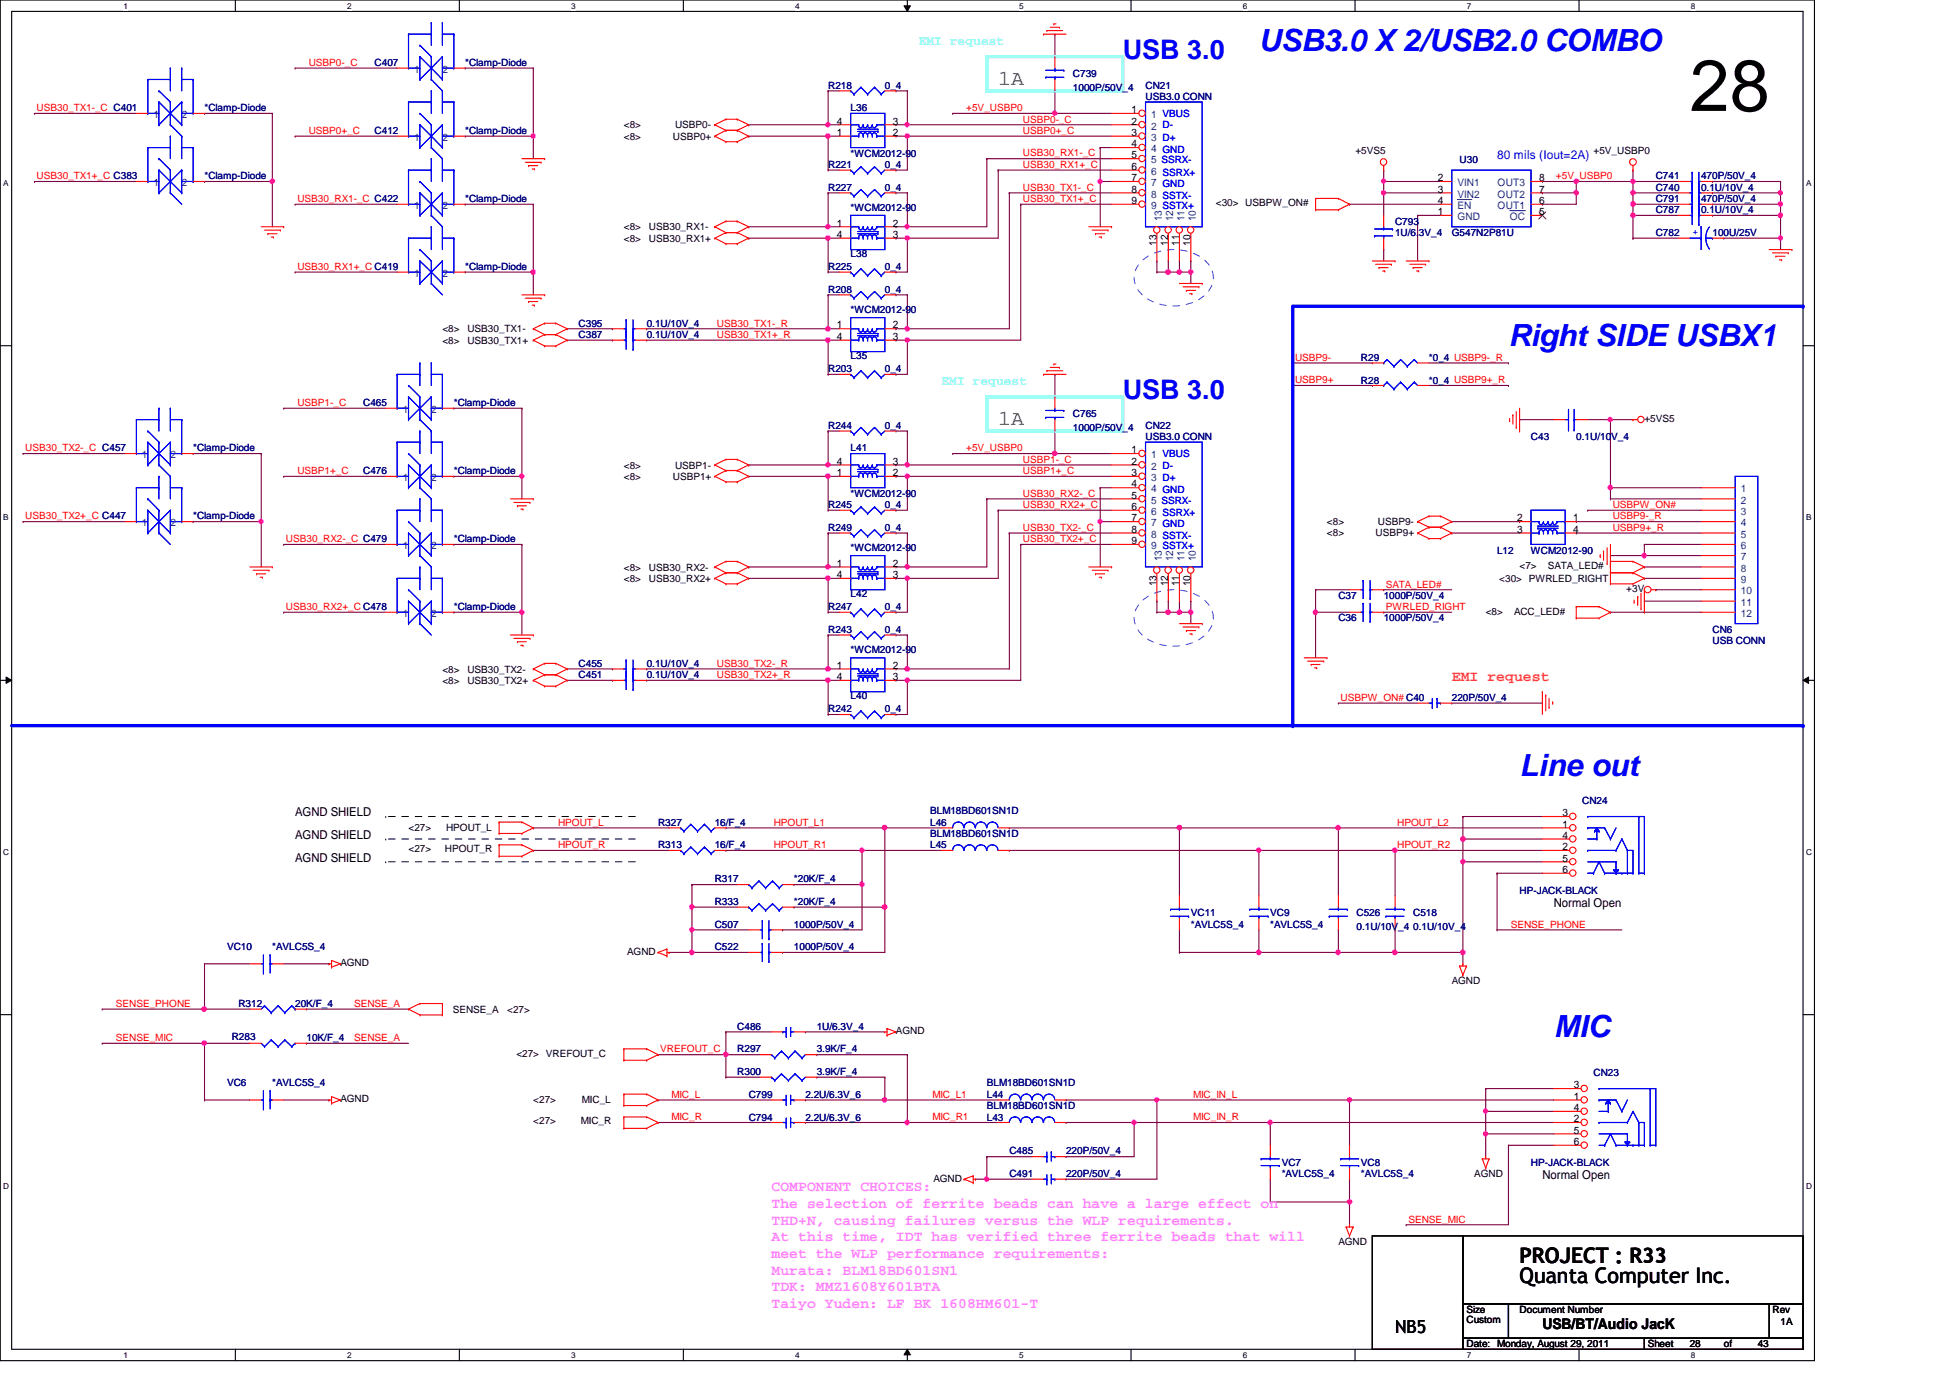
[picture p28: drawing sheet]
<svg xmlns="http://www.w3.org/2000/svg" width="297mm" height="210mm" viewBox="0 0 297 210" stroke-linecap="round" stroke-linejoin="round" font-family="sans-serif">
<defs><g id="words">
<text font-size="11" x="257.4" y="16.9">28</text>
<g font-size="4.7" fill="#00f">
<text x="191.8" y="7.7">USB3.0 X 2/USB2.0 COMBO</text>
<text x="229.8" y="52.7">Right SIDE USBX1</text>
<text x="231.5" y="118.3">Line out</text>
<text x="236.7" y="158">MIC</text>
</g>
<g font-size="4.1" fill="#00f">
<text x="171" y="9">USB 3.0</text>
<text x="171" y="60.8">USB 3.0</text>
</g>
<g font-size="3.3" fill="#0f0">
<text x="152.1" y="12.9">1A</text>
<text x="152.1" y="64.7">1A</text>
</g>
<g font-size="3.3">
<text x="231.5" y="195.4">Quanta Computer Inc.</text>
<text x="231.5" y="192.3">PROJECT : R33</text>
</g>
<text font-size="2.8" x="212.5" y="203.1">NB5</text>
<text font-size="2.2" fill="#ff8000" x="221.1" y="103.8">EMI request</text>
<g font-size="2.2" fill="#ff80ff">
<text x="117.5" y="181.5">COMPONENT CHOICES:</text>
<text x="117.5" y="184">The selection of ferrite beads can have a large effect on</text>
<text x="117.5" y="186.6">THD+N, causing failures versus the WLP requirements.</text>
<text x="117.5" y="189.1">At this time, IDT has verified three ferrite beads that will</text>
<text x="117.5" y="191.6">meet the WLP performance requirements:</text>
<text x="117.5" y="194.2">Murata: BLM18BD601SN1</text>
<text x="117.5" y="196.7">TDK: MMZ1608Y601BTA</text>
<text x="117.5" y="199.3">Taiyo Yuden: LF BK 1608HM601-T</text>
</g>
<text font-size="2.2" x="234.9" y="202.4">USB/BT/Audio JacK</text>
<g font-size="2" fill="#80ffff">
<text x="140" y="6.9">EMI request</text>
<text x="143.4" y="58.7">EMI request</text>
</g>
<text font-size="1.9" fill="#00f" x="228" y="24.2">80 mils (Iout=2A)</text>
<g font-size="1.9">
<text x="45" y="124.3">AGND SHIELD</text>
<text x="45" y="131.2">AGND SHIELD</text>
<text x="45" y="127.8">AGND SHIELD</text>
<text x="236.7" y="138.1">Normal Open</text>
<text x="234.9" y="179.6">Normal Open</text>
</g>
<g font-size="1.6" fill="#004080">
<text x="63.1" y="11.1">1</text>
<text x="67.4" y="11.1">2</text>
<text x="23.4" y="18">1</text>
<text x="27.7" y="18">2</text>
<text x="175.3" y="18">1 VBUS</text>
<text x="63.1" y="21.5">1</text>
<text x="67.4" y="21.5">2</text>
<text x="175.3" y="21.5">3 D+</text>
<text x="175.3" y="19.7">2 D-</text>
<text x="175.3" y="23.2">4 GND</text>
<text x="23.4" y="28.4">1</text>
<text x="27.7" y="28.4">2</text>
<text x="175.3" y="24.9">5 SSRX-</text>
<text x="175.3" y="26.6">6 SSRX+</text>
<text x="175.3" y="28.4">7 GND</text>
<text x="222" y="28.4">VIN1</text>
<text x="228.1" y="28.4">OUT3</text>
<text x="63.1" y="31.8">1</text>
<text x="67.4" y="31.8">2</text>
<text x="175.3" y="30.1">8 SSTX-</text>
<text x="175.3" y="31.8">9 SSTX+</text>
<text x="177" y="33.7" transform="rotate(-90 177 33.7)">13</text>
<text x="178.7" y="33.7" transform="rotate(-90 178.7 33.7)">12</text>
<text x="180.4" y="33.7" transform="rotate(-90 180.4 33.7)">11</text>
<text x="182.2" y="33.7" transform="rotate(-90 182.2 33.7)">10</text>
<text x="222" y="33.5">GND</text>
<text x="222" y="31.8">EN</text>
<text x="222" y="30.1">VIN2</text>
<text x="228.1" y="31.8">OUT1</text>
<text x="228.1" y="30.1">OUT2</text>
<text x="230" y="33.5">OC</text>
<text x="63.1" y="42.2">1</text>
<text x="67.4" y="42.2">2</text>
<text x="61.3" y="62.9">1</text>
<text x="65.7" y="62.9">2</text>
<text x="21.6" y="69.8">1</text>
<text x="25.9" y="69.8">2</text>
<text x="175.3" y="69.8">1 VBUS</text>
<text x="175.3" y="71.5">2 D-</text>
<text x="61.3" y="73.3">1</text>
<text x="65.7" y="73.3">2</text>
<text x="175.3" y="73.3">3 D+</text>
<text x="175.3" y="75">4 GND</text>
<text x="175.3" y="76.7">5 SSRX-</text>
<text x="265.2" y="75">1</text>
<text x="265.2" y="76.7">2</text>
<text x="21.6" y="80.2">1</text>
<text x="25.9" y="80.2">2</text>
<text x="61.3" y="83.7">1</text>
<text x="65.7" y="83.7">2</text>
<text x="175.3" y="78.4">6 SSRX+</text>
<text x="175.3" y="80.2">7 GND</text>
<text x="175.3" y="81.9">8 SSTX-</text>
<text x="175.3" y="83.7">9 SSTX+</text>
<text x="265.2" y="78.4">3</text>
<text x="265.2" y="80.2">4</text>
<text x="265.2" y="81.9">5</text>
<text x="265.2" y="83.7">6</text>
<text x="177" y="85.5" transform="rotate(-90 177 85.5)">13</text>
<text x="178.7" y="85.5" transform="rotate(-90 178.7 85.5)">12</text>
<text x="180.4" y="85.5" transform="rotate(-90 180.4 85.5)">11</text>
<text x="182.2" y="85.5" transform="rotate(-90 182.2 85.5)">10</text>
<text x="265.2" y="85.3">7</text>
<text x="265.2" y="87.1">8</text>
<text x="265.2" y="88.8">9</text>
<text x="61.3" y="94">1</text>
<text x="65.7" y="94">2</text>
<text x="265.2" y="90.6">10</text>
<text x="265.2" y="92.3">11</text>
<text x="265.2" y="94">12</text>
</g>
<g font-size="1.6">
<text x="172.4" y="17.2">1</text>
<text x="127.5" y="20.7">1</text>
<text x="127.5" y="19">4</text>
<text x="136" y="19">3</text>
<text x="136" y="20.7">2</text>
<text x="172.4" y="20.7">3</text>
<text x="172.4" y="19">2</text>
<text x="172.4" y="22.4">4</text>
<text x="172.4" y="24.1">5</text>
<text x="172.4" y="25.9">6</text>
<text x="172.4" y="27.6">7</text>
<text x="172.4" y="29.3">8</text>
<text x="219" y="27.6">2</text>
<text x="219" y="29.3">3</text>
<text x="234.4" y="27.6">8</text>
<text x="234.4" y="29.3">7</text>
<text x="127.5" y="34.5">1</text>
<text x="136" y="34.5">2</text>
<text x="172.4" y="31.1">9</text>
<text x="219" y="32.8">1</text>
<text x="219" y="31.1">4</text>
<text x="234.4" y="32.8">5</text>
<text x="234.4" y="31.1">6</text>
<text x="127.5" y="36.2">4</text>
<text x="136" y="36.2">3</text>
<text x="176.2" y="37.5" transform="rotate(-90 176.2 37.5)">13</text>
<text x="177.9" y="37.5" transform="rotate(-90 177.9 37.5)">12</text>
<text x="179.6" y="37.5" transform="rotate(-90 179.6 37.5)">11</text>
<text x="181.4" y="37.5" transform="rotate(-90 181.4 37.5)">10</text>
<text x="127.5" y="50">1</text>
<text x="127.5" y="51.8">4</text>
<text x="136" y="51.8">3</text>
<text x="136" y="50">2</text>
<text x="127.5" y="70.8">4</text>
<text x="136" y="70.8">3</text>
<text x="172.4" y="69">1</text>
<text x="172.4" y="70.8">2</text>
<text x="127.5" y="72.5">1</text>
<text x="136" y="72.5">2</text>
<text x="172.4" y="72.5">3</text>
<text x="172.4" y="74.3">4</text>
<text x="172.4" y="75.9">5</text>
<text x="172.4" y="77.7">6</text>
<text x="172.4" y="79.4">7</text>
<text x="172.4" y="81.2">8</text>
<text x="172.4" y="82.9">9</text>
<text x="231.1" y="81.2">3</text>
<text x="231.1" y="79.4">2</text>
<text x="239.6" y="79.4">1</text>
<text x="239.6" y="81.2">4</text>
<text x="127.5" y="86.3">1</text>
<text x="127.5" y="88.1">4</text>
<text x="136" y="88.1">3</text>
<text x="136" y="86.3">2</text>
<text x="176.2" y="89.3" transform="rotate(-90 176.2 89.3)">13</text>
<text x="177.9" y="89.3" transform="rotate(-90 177.9 89.3)">12</text>
<text x="179.6" y="89.3" transform="rotate(-90 179.6 89.3)">11</text>
<text x="181.4" y="89.3" transform="rotate(-90 181.4 89.3)">10</text>
<text x="127.5" y="101.9">1</text>
<text x="136" y="101.9">2</text>
<text x="127.5" y="103.6">4</text>
<text x="136" y="103.6">3</text>
<text x="238" y="124.3">3</text>
<text x="238" y="126.1">1</text>
<text x="238" y="127.8">4</text>
<text x="238" y="129.5">2</text>
<text x="238" y="131.2">5</text>
<text x="238" y="133">6</text>
<text x="239.7" y="165.8">3</text>
<text x="239.7" y="167.5">1</text>
<text x="239.7" y="169.2">4</text>
<text x="239.7" y="170.9">2</text>
<text x="239.7" y="172.7">5</text>
<text x="239.7" y="174.4">6</text>
</g>
<g font-size="1.5" fill="#f00">
<text x="47" y="10">USBP0-_C</text>
<text x="5.6" y="16.9">USB30_TX1-_C C401</text>
<text x="147.2" y="16.9">+5V_USBP0</text>
<text x="47" y="20.4">USBP0+_C</text>
<text x="155.8" y="20.4">USBP0+_C</text>
<text x="155.8" y="18.7">USBP0-_C</text>
<text x="155.8" y="23.8">USB30_RX1-_C</text>
<text x="5.6" y="27.3">USB30_TX1+_C C383</text>
<text x="155.8" y="29">USB30_TX1-_C</text>
<text x="155.8" y="25.6">USB30_RX1+_C</text>
<text x="237" y="27.3">+5V_USBP0</text>
<text x="45.3" y="30.8">USB30_RX1-_C C422</text>
<text x="155.8" y="30.8">USB30_TX1+_C</text>
<text x="45.3" y="41.1">USB30_RX1+_C C419</text>
<text x="109.2" y="49.7">USB30_TX1-_R</text>
<text x="109.2" y="51.5">USB30_TX1+_R</text>
<text x="197.3" y="58.4">USBP9+</text>
<text x="197.3" y="54.9">USBP9-</text>
<text x="45.3" y="61.8">USBP1-_C</text>
<text x="3.8" y="68.7">USB30_TX2-_C C457</text>
<text x="147.2" y="68.7">+5V_USBP0</text>
<text x="155.8" y="70.5">USBP1-_C</text>
<text x="45.3" y="72.2">USBP1+_C</text>
<text x="155.8" y="72.2">USBP1+_C</text>
<text x="155.8" y="77.4">USB30_RX2+_C</text>
<text x="155.8" y="75.6">USB30_RX2-_C</text>
<text x="245.7" y="77.4">USBPW_ON#</text>
<text x="3.8" y="79.1">USB30_TX2+_C C447</text>
<text x="43.6" y="82.6">USB30_RX2-_C C479</text>
<text x="155.8" y="80.9">USB30_TX2-_C</text>
<text x="155.8" y="82.6">USB30_TX2+_C</text>
<text x="245.7" y="79.1">USBP9-_R</text>
<text x="245.7" y="80.9">USBP9+_R</text>
<text x="211.1" y="89.5">SATA_LED#</text>
<text x="43.6" y="92.9">USB30_RX2+_C C478</text>
<text x="211.1" y="92.9">PWRLED_RIGHT</text>
<text x="109.2" y="101.6">USB30_TX2-_R</text>
<text x="109.2" y="103.3">USB30_TX2+_R</text>
<text x="204.2" y="106.8">USBPW_ON# C40</text>
<text x="85" y="125.8">HPOUT_L</text>
<text x="117.9" y="125.8">HPOUT_L1</text>
<text x="212.8" y="125.8">HPOUT_L2</text>
<text x="85" y="129.2">HPOUT_R</text>
<text x="117.9" y="129.2">HPOUT_R1</text>
<text x="212.8" y="129.2">HPOUT_R2</text>
<text x="230.1" y="141.3">SENSE_PHONE</text>
<text x="17.6" y="153.4">SENSE_PHONE</text>
<text x="53.9" y="153.4">SENSE_A</text>
<text x="17.6" y="158.6">SENSE_MIC</text>
<text x="53.9" y="158.6">SENSE_A</text>
<text x="100.6" y="160.3">VREFOUT_C</text>
<text x="102.3" y="167.2">MIC_L</text>
<text x="142" y="167.2">MIC_L1</text>
<text x="181.7" y="167.2">MIC_IN_L</text>
<text x="102.3" y="170.6">MIC_R</text>
<text x="142" y="170.6">MIC_R1</text>
<text x="181.7" y="170.6">MIC_IN_R</text>
<text x="214.5" y="186.2">SENSE_MIC</text>
</g>
<g font-size="1.5" fill="#000080">
<text x="57.1" y="10">C407</text>
<text x="70.9" y="10">*Clamp-Diode</text>
<text x="163.4" y="11.8">C739</text>
<text x="31.2" y="16.9">*Clamp-Diode</text>
<text x="126.2" y="13.5">R218</text>
<text x="129.6" y="16.9">L36</text>
<text x="134.8" y="13.5">0_4</text>
<text x="163.4" y="13.8">1000P/50V_4</text>
<text x="174.5" y="13.5">CN21</text>
<text x="174.5" y="15.2">USB3.0 CONN</text>
<text x="57.1" y="20.4">C412</text>
<text x="70.9" y="20.4">*Clamp-Diode</text>
<text x="129.6" y="23.9">*WCM2012-90</text>
<text x="31.2" y="27.3">*Clamp-Diode</text>
<text x="126.2" y="29">R227</text>
<text x="126.2" y="25.6">R221</text>
<text x="134.8" y="29">0_4</text>
<text x="134.8" y="25.6">0_4</text>
<text x="222.3" y="24.9">U30</text>
<text x="252.2" y="29">C740</text>
<text x="252.2" y="27.3">C741</text>
<text x="259.1" y="29">0.1U/10V_4</text>
<text x="259.1" y="27.3">470P/50V_4</text>
<text x="70.9" y="30.8">*Clamp-Diode</text>
<text x="129.6" y="32.1">*WCM2012-90</text>
<text x="212.5" y="34.2">C793</text>
<text x="212.5" y="35.9">1U/6.3V_4</text>
<text x="221.1" y="35.9">G547N2P81U</text>
<text x="252.2" y="30.8">C791</text>
<text x="252.2" y="32.5">C787</text>
<text x="252.2" y="35.9">C782</text>
<text x="259.1" y="30.8">470P/50V_4</text>
<text x="259.1" y="32.5">0.1U/10V_4</text>
<text x="260.9" y="35.9">100U/25V</text>
<text x="70.9" y="41.1">*Clamp-Diode</text>
<text x="126.2" y="41.1">R225</text>
<text x="129.6" y="39.1">L38</text>
<text x="134.8" y="41.1">0_4</text>
<text x="126.2" y="44.6">R208</text>
<text x="129.6" y="47.7">*WCM2012-90</text>
<text x="134.8" y="44.6">0_4</text>
<text x="88.1" y="49.8">C395</text>
<text x="88.1" y="51.5">C387</text>
<text x="98.5" y="49.8">0.1U/10V_4</text>
<text x="98.5" y="51.5">0.1U/10V_4</text>
<text x="126.2" y="56.7">R203</text>
<text x="129.6" y="54.6">L35</text>
<text x="134.8" y="56.7">0_4</text>
<text x="207.3" y="58.4">R28</text>
<text x="207.3" y="54.9">R29</text>
<text x="217.7" y="58.4">*0_4 USBP9+_R</text>
<text x="217.7" y="54.9">*0_4 USBP9-_R</text>
<text x="55.3" y="61.8">C465</text>
<text x="69.1" y="61.8">*Clamp-Diode</text>
<text x="126.2" y="65.3">R244</text>
<text x="134.8" y="65.3">0_4</text>
<text x="163.4" y="63.6">C765</text>
<text x="163.4" y="65.7">1000P/50V_4</text>
<text x="174.5" y="65.3">CN22</text>
<text x="29.4" y="68.7">*Clamp-Diode</text>
<text x="129.6" y="68.7">L41</text>
<text x="174.5" y="67.1">USB3.0 CONN</text>
<text x="233.2" y="67.1">C43</text>
<text x="240.1" y="67.1">0.1U/10V_4</text>
<text x="55.3" y="72.2">C476</text>
<text x="69.1" y="72.2">*Clamp-Diode</text>
<text x="126.2" y="77.4">R245</text>
<text x="129.6" y="75.7">*WCM2012-90</text>
<text x="134.8" y="77.4">0_4</text>
<text x="29.4" y="79.1">*Clamp-Diode</text>
<text x="69.1" y="82.6">*Clamp-Diode</text>
<text x="126.2" y="80.9">R249</text>
<text x="129.6" y="83.9">*WCM2012-90</text>
<text x="134.8" y="80.9">0_4</text>
<text x="228" y="84.3">L12</text>
<text x="233.2" y="84.3">WCM2012-90</text>
<text x="69.1" y="93">*Clamp-Diode</text>
<text x="126.2" y="93">R247</text>
<text x="129.6" y="90.9">L42</text>
<text x="134.8" y="93">0_4</text>
<text x="203.9" y="91.2">C37</text>
<text x="203.9" y="94.7">C36</text>
<text x="210.8" y="91.2">1000P/50V_4</text>
<text x="210.8" y="94.7">1000P/50V_4</text>
<text x="88.1" y="101.6">C455</text>
<text x="98.5" y="101.6">0.1U/10V_4</text>
<text x="126.2" y="96.4">R243</text>
<text x="129.6" y="99.5">*WCM2012-90</text>
<text x="134.8" y="96.4">0_4</text>
<text x="260.9" y="96.4">CN6</text>
<text x="260.9" y="98.1">USB CONN</text>
<text x="88.1" y="103.3">C451</text>
<text x="98.5" y="103.3">0.1U/10V_4</text>
<text x="129.6" y="106.4">L40</text>
<text x="221.1" y="106.8">220P/50V_4</text>
<text x="126.2" y="108.5">R242</text>
<text x="134.8" y="108.5">0_4</text>
<text x="100.2" y="125.8">R327</text>
<text x="108.9" y="125.8">16/F_4</text>
<text x="141.7" y="125.8">L46</text>
<text x="141.7" y="124">BLM18BD601SN1D</text>
<text x="241" y="122.5">CN24</text>
<text x="100.2" y="129.2">R313</text>
<text x="108.9" y="129.2">16/F_4</text>
<text x="141.7" y="129.2">L45</text>
<text x="141.7" y="127.5">BLM18BD601SN1D</text>
<text x="108.9" y="137.8">R333</text>
<text x="108.9" y="134.4">R317</text>
<text x="120.9" y="137.8">*20K/F_4</text>
<text x="120.9" y="134.4">*20K/F_4</text>
<text x="231.5" y="136.1">HP-JACK-BLACK</text>
<text x="108.9" y="141.3">C507</text>
<text x="120.9" y="141.3">1000P/50V_4</text>
<text x="181.4" y="139.6">VC11</text>
<text x="181.4" y="141.3">*AVLC5S_4</text>
<text x="193.5" y="139.6">VC9</text>
<text x="193.5" y="141.3">*AVLC5S_4</text>
<text x="206.6" y="139.6">C526</text>
<text x="206.6" y="141.6">0.1U/10V_4</text>
<text x="215.3" y="139.6">C518</text>
<text x="215.3" y="141.6">0.1U/10V_4</text>
<text x="34.6" y="144.8">VC10</text>
<text x="41.5" y="144.8">*AVLC5S_4</text>
<text x="108.9" y="144.8">C522</text>
<text x="120.9" y="144.8">1000P/50V_4</text>
<text x="36.3" y="153.4">R312</text>
<text x="45" y="153.4">20K/F_4</text>
<text x="35.3" y="158.4">R283</text>
<text x="46.7" y="158.6">10K/F_4</text>
<text x="112.3" y="156.8">C486</text>
<text x="112.3" y="160.3">R297</text>
<text x="124.4" y="156.8">1U/6.3V_4</text>
<text x="124.4" y="160.3">3.9K/F_4</text>
<text x="34.6" y="165.5">VC6</text>
<text x="41.5" y="165.5">*AVLC5S_4</text>
<text x="112.3" y="163.7">R300</text>
<text x="114" y="167.2">C799</text>
<text x="122.7" y="167.2">2.2U/6.3V_6</text>
<text x="124.4" y="163.7">3.9K/F_4</text>
<text x="150.3" y="167.2">L44</text>
<text x="150.3" y="165.5">BLM18BD601SN1D</text>
<text x="242.7" y="163.9">CN23</text>
<text x="114" y="170.7">C794</text>
<text x="122.7" y="170.7">2.2U/6.3V_6</text>
<text x="150.3" y="170.7">L43</text>
<text x="150.3" y="169">BLM18BD601SN1D</text>
<text x="153.8" y="179.3">C491</text>
<text x="153.8" y="175.9">C485</text>
<text x="162.4" y="179.3">220P/50V_4</text>
<text x="162.4" y="175.9">220P/50V_4</text>
<text x="195.2" y="177.6">VC7</text>
<text x="195.2" y="179.3">*AVLC5S_4</text>
<text x="207.3" y="177.6">VC8</text>
<text x="207.3" y="179.3">*AVLC5S_4</text>
<text x="233.2" y="177.6">HP-JACK-BLACK</text>
</g>
<g font-size="1.5" fill="#00f">
<text x="177.1" y="17.8">VBUS</text>
<text x="177.1" y="19.6">D-</text>
<text x="177.1" y="21.4">D+</text>
<text x="177.1" y="23.3">GND</text>
<text x="176.9" y="24.9">SSRX-</text>
<text x="177.1" y="26.8">SSRX+</text>
<text x="177.1" y="28.5">GND</text>
<text x="177.1" y="30.3">SSTX-</text>
<text x="177.1" y="31.8">SSTX+</text>
<text x="258.7" y="35.8" transform="rotate(-90 258.7 35.8)">+</text>
<text x="177.1" y="69.6">VBUS</text>
<text x="177.1" y="71.4">D-</text>
<text x="176.9" y="76.7">SSRX-</text>
<text x="177.1" y="73.2">D+</text>
<text x="177.1" y="75.1">GND</text>
<text x="177.1" y="78.6">SSRX+</text>
<text x="177.1" y="80.3">GND</text>
<text x="177.1" y="82.1">SSTX-</text>
<text x="177.1" y="83.6">SSTX+</text>
</g>
<g font-size="1.5">
<text x="95" y="21.3">&lt;8&gt;</text>
<text x="95" y="19.6">&lt;8&gt;</text>
<text x="102.5" y="21.3">USBP0+</text>
<text x="102.8" y="19.6">USBP0-</text>
<text x="206.5" y="23.5">+5VS5</text>
<text x="242.7" y="23.5">+5V_USBP0</text>
<text x="95" y="35.1">&lt;8&gt;</text>
<text x="98.8" y="35.1">USB30_RX1-</text>
<text x="185.2" y="31.5">&lt;30&gt; USBPW_ON#</text>
<text x="95" y="36.8">&lt;8&gt;</text>
<text x="98.8" y="36.8">USB30_RX1+</text>
<text x="67.4" y="50.6">&lt;8&gt;</text>
<text x="67.4" y="52.4">&lt;8&gt;</text>
<text x="71.2" y="50.6">USB30_TX1-</text>
<text x="71.2" y="52.4">USB30_TX1+</text>
<text x="250.5" y="64.3">+5VS5</text>
<text x="95" y="71.4">&lt;8&gt;</text>
<text x="102.8" y="71.4">USBP1-</text>
<text x="95" y="73.1">&lt;8&gt;</text>
<text x="102.5" y="73.1">USBP1+</text>
<text x="202.1" y="80">&lt;8&gt;</text>
<text x="202.1" y="81.7">&lt;8&gt;</text>
<text x="209.5" y="81.7">USBP9+</text>
<text x="209.9" y="80">USBP9-</text>
<text x="95" y="88.6">&lt;8&gt;</text>
<text x="95" y="86.9">&lt;8&gt;</text>
<text x="98.8" y="88.6">USB30_RX2+</text>
<text x="98.8" y="86.9">USB30_RX2-</text>
<text x="228.4" y="88.6">&lt;30&gt; PWRLED_RIGHT</text>
<text x="231.5" y="86.7">&lt;7&gt;</text>
<text x="235.8" y="86.7">SATA_LED#</text>
<text x="226.3" y="93.6">&lt;8&gt;</text>
<text x="230.6" y="93.6">ACC_LED#</text>
<text x="247.7" y="90.2">+3V</text>
<text x="67.4" y="102.4">&lt;8&gt;</text>
<text x="67.4" y="104.2">&lt;8&gt;</text>
<text x="71.2" y="102.4">USB30_TX2-</text>
<text x="71.2" y="104.2">USB30_TX2+</text>
<text x="62.2" y="129.8">&lt;27&gt;</text>
<text x="62.2" y="126.6">&lt;27&gt;</text>
<text x="67.8" y="129.8">HPOUT_R</text>
<text x="67.9" y="126.6">HPOUT_L</text>
<text x="51.9" y="147.2">AGND</text>
<text x="95.5" y="145.5">AGND</text>
<text x="221.1" y="149.9">AGND</text>
<text x="69" y="154.3">SENSE_A</text>
<text x="77.3" y="154.3">&lt;27&gt;</text>
<text x="78.7" y="161">&lt;27&gt; VREFOUT_C</text>
<text x="136.5" y="157.6">AGND</text>
<text x="51.9" y="167.9">AGND</text>
<text x="81.2" y="171.2">&lt;27&gt;</text>
<text x="81.2" y="168.1">&lt;27&gt;</text>
<text x="88.5" y="171.2">MIC_R</text>
<text x="88.6" y="168.1">MIC_L</text>
<text x="224.6" y="179.3">AGND</text>
<text x="142.2" y="180">AGND</text>
<text x="203.9" y="189.7">AGND</text>
<text x="223.4" y="201.6">Custom</text>
<text x="223.4" y="200">Size</text>
<text x="231.5" y="200">Document Number</text>
<text x="270" y="200">Rev</text>
<text x="271.2" y="201.8">1A</text>
<text x="223.4" y="205.2">Date: Monday, August 29, 2011</text>
<text x="251" y="205.2">Sheet</text>
<text x="257.4" y="205.2">28</text>
<text x="262.6" y="205.2">of</text>
<text x="267.8" y="205.2">43</text>
</g>
<g font-size="1.3">
<text x="18.8" y="1.4">1</text>
<text x="52.9" y="1.4">2</text>
<text x="87" y="1.4">3</text>
<text x="121.1" y="1.4">4</text>
<text x="155.2" y="1.4">5</text>
<text x="189.3" y="1.4">6</text>
<text x="223.4" y="1.4">7</text>
<text x="257.6" y="1.4">8</text>
<text x=".5" y="28.3">A</text>
<text x="275.1" y="28.3">A</text>
<text x=".5" y="79.2">B</text>
<text x="275.1" y="79.2">B</text>
<text x=".5" y="130.2">C</text>
<text x="275.1" y="130.2">C</text>
<text x=".5" y="181.1">D</text>
<text x="275.1" y="181.1">D</text>
<text x="18.8" y="206.9">1</text>
<text x="52.9" y="206.9">2</text>
<text x="87" y="206.9">3</text>
<text x="121.1" y="206.9">4</text>
<text x="155.2" y="206.9">5</text>
<text x="189.3" y="206.9">6</text>
<text x="223.4" y="206.9">7</text>
<text x="257.6" y="206.9">8</text>
</g>
</g></defs>
<path d="M0 0h276.4v207.3h-276.4zM1.8 1.7h272.9v203.8h-272.9z" fill="none" stroke="#000" stroke-width=".17"/>
<g fill="#fff">
<path d="M18.8 .2h.7v1.4h-.7z"/>
<path d="M18.8 205.7h.7v1.4h-.7z"/>
</g>
<path d="M35.9 0v1.7M35.9 205.5v1.8" fill="none" stroke="#000" stroke-width=".17"/>
<g fill="#fff">
<path d="M52.9 .2h.6v1.4h-.6z"/>
<path d="M52.9 205.7h.6v1.4h-.6z"/>
</g>
<path d="M70 0v1.7M70 205.5v1.8" fill="none" stroke="#000" stroke-width=".17"/>
<g fill="#fff">
<path d="M87 .2h.7v1.4h-.7z"/>
<path d="M87 205.7h.7v1.4h-.7z"/>
</g>
<path d="M104.1 0v1.7M104.1 205.5v1.8" fill="none" stroke="#000" stroke-width=".17"/>
<g fill="#fff">
<path d="M121.1 .2h.7v1.4h-.7z"/>
<path d="M121.1 205.7h.7v1.4h-.7z"/>
</g>
<path d="M138.2 0v1.7M138.2 205.5v1.8" fill="none" stroke="#000" stroke-width=".17"/>
<path d="M137.7 .9h1l-.5 .8zM138.2 205.5l.5 .9h-1z" fill="#000"/>
<path d="M137.7 .9h1l-.5 .8zM138.2 205.5l.5 .9h-1z" fill="none" stroke="#000" stroke-width=".15"/>
<g fill="#fff">
<path d="M155.2 .2h.7v1.4h-.7z"/>
<path d="M155.2 205.7h.7v1.4h-.7z"/>
</g>
<path d="M172.3 0v1.7M172.3 205.5v1.8" fill="none" stroke="#000" stroke-width=".17"/>
<g fill="#fff">
<path d="M189.3 .2h.7v1.4h-.7z"/>
<path d="M189.3 205.7h.7v1.4h-.7z"/>
</g>
<path d="M206.4 0v1.7M206.4 205.5v1.8" fill="none" stroke="#000" stroke-width=".17"/>
<g fill="#fff">
<path d="M223.4 .2h.7v1.4h-.7z"/>
<path d="M223.4 205.7h.7v1.4h-.7z"/>
</g>
<path d="M240.5 0v1.7M240.5 205.5v1.8" fill="none" stroke="#000" stroke-width=".17"/>
<g fill="#fff">
<path d="M257.6 .2h.6v1.4h-.6z"/>
<path d="M257.6 205.7h.6v1.4h-.6z"/>
<path d="M.5 27.2h.8v1.4h-.8z"/>
<path d="M275.1 27.2h.8v1.4h-.8z"/>
<path d="M.5 78.1h.8v1.4h-.8z"/>
<path d="M275.1 78.1h.8v1.4h-.8z"/>
</g>
<path d="M0 52.7h1.8M274.7 52.7h1.7" fill="none" stroke="#000" stroke-width=".17"/>
<g fill="#fff">
<path d="M.5 129.1h.9v1.4h-.9z"/>
<path d="M275.1 129.1h.9v1.4h-.9z"/>
</g>
<path d="M0 103.6h1.8M274.7 103.6h1.7" fill="none" stroke="#000" stroke-width=".17"/>
<path d="M.9 103.1l.9 .5-.9 .5zM274.7 103.6l.8-.5v1z" fill="#000"/>
<path d="M.9 103.1l.9 .5-.9 .5zM274.7 103.6l.8-.5v1z" fill="none" stroke="#000" stroke-width=".15"/>
<g fill="#fff">
<path d="M.5 180h.9v1.4h-.9z"/>
<path d="M275.1 180h.9v1.4h-.9z"/>
</g>
<path d="M0 154.6h1.8M274.7 154.6h1.7" fill="none" stroke="#000" stroke-width=".17"/>
<path d="M248.7 29.4h.1M248.7 29.4h7M271.2 27.6h.1M271.2 36.3h.1M271.2 27.6v1.8M271.2 32.8v3.5" fill="none" stroke="#800040" stroke-width=".17"/>
<circle cx="248.8" cy="29.4" r=".33" fill="#f0f"/>
<circle cx="248.8" cy="29.4" r=".33" fill="none" stroke="#f0f" stroke-width=".17"/>
<path d="M248.7 27.6h.1M248.7 32.8h.1M248.7 27.6v1.8M248.7 31.1v1.7" fill="none" stroke="#800040" stroke-width=".17"/>
<circle cx="248.7" cy="31.1" r=".34" fill="#f0f"/>
<circle cx="248.7" cy="31.1" r=".34" fill="none" stroke="#f0f" stroke-width=".17"/>
<path d="M260.9 27.6h.1M260.9 29.4h.1M260.9 27.6h10.3M260.9 29.4h10.3" fill="none" stroke="#800040" stroke-width=".17"/>
<circle cx="271.2" cy="29.4" r=".32" fill="#f0f"/>
<circle cx="271.2" cy="29.4" r=".32" fill="none" stroke="#f0f" stroke-width=".17"/>
<path d="M248.7 36.3h.1M248.7 27.6h.1M248.7 36.3h7M248.7 27.6h7" fill="none" stroke="#800040" stroke-width=".17"/>
<circle cx="248.8" cy="27.6" r=".33" fill="#f0f"/>
<circle cx="248.8" cy="27.6" r=".33" fill="none" stroke="#f0f" stroke-width=".17"/>
<path d="M234.9 31.1h.1M240.1 29.4h.1M240.1 29.4v1.7h-5.2M248.7 25.9h.1M248.7 25.9v1.7" fill="none" stroke="#800040" stroke-width=".17"/>
<circle cx="240.1" cy="29.4" r=".33" fill="#f0f"/>
<circle cx="240.1" cy="29.4" r=".33" fill="none" stroke="#f0f" stroke-width=".17"/>
<path d="M210.8 25.9h.1M210.8 27.6h.1M210.8 25.9v3.5M210.8 27.6h8.6M215.9 32.8h.1M215.9 32.8v7M234.9 29.4h.1M234.9 27.6h.1M234.9 29.4h5.2M234.9 27.6h5.2" fill="none" stroke="#800040" stroke-width=".17"/>
<circle cx="210.7" cy="29.4" r=".32" fill="#f0f"/>
<circle cx="210.7" cy="29.4" r=".32" fill="none" stroke="#f0f" stroke-width=".17"/>
<circle cx="210.7" cy="27.6" r=".32" fill="#f0f"/>
<circle cx="210.7" cy="27.6" r=".32" fill="none" stroke="#f0f" stroke-width=".17"/>
<path d="M205.6 31.1h.1M205.6 31.1h13.8M210.8 38h.1M210.8 29.4h.1M210.8 38v1.8M210.8 29.4h8.6M240.1 27.6h.1M240.1 27.6h8.6M240.1 27.6v1.8" fill="none" stroke="#800040" stroke-width=".17"/>
<circle cx="240.1" cy="27.6" r=".33" fill="#f0f"/>
<circle cx="240.1" cy="27.6" r=".33" fill="none" stroke="#f0f" stroke-width=".17"/>
<path d="M215.9 32.8h.1M215.9 32.8h3.5M262.6 36.3h.1M262.6 36.3h8.6" fill="none" stroke="#800040" stroke-width=".17"/>
<circle cx="271.2" cy="36.3" r=".32" fill="#f0f"/>
<circle cx="271.2" cy="36.3" r=".32" fill="none" stroke="#f0f" stroke-width=".17"/>
<path d="M271.2 36.3h.1M271.2 36.3v1.7M245.3 63.9h.1M245.3 63.9v10.4" fill="none" stroke="#800040" stroke-width=".17"/>
<circle cx="245.3" cy="63.9" r=".32" fill="#f0f"/>
<circle cx="245.3" cy="63.9" r=".32" fill="none" stroke="#f0f" stroke-width=".17"/>
<path d="M231.5 63.9h.1M231.5 63.9h5.2M241.8 63.9h6.9M245.3 63.9h.1M245.3 74.3h.1M245.3 74.3h13.8M248.7 63.9h.1" fill="none" stroke="#800040" stroke-width=".17"/>
<circle cx="245.3" cy="74.2" r=".33" fill="#f0f"/>
<circle cx="245.3" cy="74.2" r=".33" fill="none" stroke="#f0f" stroke-width=".17"/>
<g fill="none" stroke="#800040" stroke-width=".17">
<path d="M160.7 5.2h.1M160.7 5.2v3.4M240.1 79.5h.1M240.1 79.5h19M241.8 77.7h.1M241.8 77.7h17.3M245.3 76h.1M245.3 74.3h.1M245.3 76h13.8M245.3 74.3v1.7M240.1 81.2h.1M240.1 81.2h19"/>
<path d="M250.5 82.9h.1M250.5 82.9h8.6M203.9 107.1h.1M203.9 107.1h12M221.1 107.1h.1M221.1 107.1h13.8M31.2 158.9h.1M31.2 153.7h.1M31.2 158.9h6.9M31.2 153.7h6.9M46.7 158.9h.1M46.7 153.7h.1"/>
<path d="M46.7 158.9h15.5M46.7 153.7h15.5M100.2 171h.1M100.2 167.6h.1M100.2 171h17.3M100.2 167.6h17.3M138.2 171h.1M138.2 171h13.9M205.6 167.6h.1M205.6 167.6h31.1M226.3 165.8h.1M226.3 169.3h.1"/>
<path d="M226.3 172.7h.1M226.3 165.8h10.4M226.3 169.3v3.4M226.3 172.7h10.4M229.8 174.5h.1M229.8 174.5v12.1h-15.6M214.2 186.6h.1"/>
</g>
<circle cx="205.6" cy="167.5" r=".33" fill="#f0f"/>
<circle cx="205.6" cy="167.5" r=".33" fill="none" stroke="#f0f" stroke-width=".17"/>
<path d="M226.3 172.7h.1M226.3 172.7v3.5" fill="none" stroke="#800040" stroke-width=".17"/>
<circle cx="226.3" cy="172.7" r=".32" fill="#f0f"/>
<circle cx="226.3" cy="172.7" r=".32" fill="none" stroke="#f0f" stroke-width=".17"/>
<path d="M193.5 171h.1M193.5 171h43.2" fill="none" stroke="#800040" stroke-width=".17"/>
<circle cx="193.5" cy="171" r=".33" fill="#f0f"/>
<circle cx="193.5" cy="171" r=".33" fill="none" stroke="#f0f" stroke-width=".17"/>
<path d="M228 133h.1M228 133v8.6M228 133h6.9M212.5 145.1h.1M212.5 145.1h10.3M134.8 167.6h.1M134.8 167.6h17.3" fill="none" stroke="#800040" stroke-width=".17"/>
<circle cx="222.8" cy="145.1" r=".34" fill="#f0f"/>
<circle cx="222.8" cy="145.1" r=".34" fill="none" stroke="#f0f" stroke-width=".17"/>
<circle cx="212.5" cy="145.1" r=".34" fill="#f0f"/>
<circle cx="212.5" cy="145.1" r=".34" fill="none" stroke="#f0f" stroke-width=".17"/>
<path d="M203.9 126.1h.1M203.9 126.1v10.3M212.5 129.5h.1M212.5 129.5h22.4M222.8 127.8h.1M222.8 127.8v3.5" fill="none" stroke="#800040" stroke-width=".17"/>
<circle cx="212.5" cy="129.5" r=".33" fill="#f0f"/>
<circle cx="212.5" cy="129.5" r=".33" fill="none" stroke="#f0f" stroke-width=".17"/>
<path d="M203.9 126.1h.1M203.9 126.1h31" fill="none" stroke="#800040" stroke-width=".17"/>
<circle cx="203.8" cy="126.1" r=".34" fill="#f0f"/>
<circle cx="203.8" cy="126.1" r=".34" fill="none" stroke="#f0f" stroke-width=".17"/>
<path d="M179.7 126.1h.1M179.7 126.1h24.2M212.5 129.5h.1M212.5 129.5v6.9" fill="none" stroke="#800040" stroke-width=".17"/>
<circle cx="179.7" cy="126.1" r=".34" fill="#f0f"/>
<circle cx="179.7" cy="126.1" r=".34" fill="none" stroke="#f0f" stroke-width=".17"/>
<path d="M203.9 141.6h.1M203.9 145.1h.1M203.9 141.6v3.5M203.9 145.1h8.6M222.8 145.1h.1M222.8 145.1v1.7" fill="none" stroke="#800040" stroke-width=".17"/>
<circle cx="203.8" cy="145.1" r=".34" fill="#f0f"/>
<circle cx="203.8" cy="145.1" r=".34" fill="none" stroke="#f0f" stroke-width=".17"/>
<path d="M222.8 131.3h.1M222.8 131.3h12.1M212.5 141.6h.1M212.5 141.6v3.5" fill="none" stroke="#800040" stroke-width=".17"/>
<circle cx="222.8" cy="131.2" r=".33" fill="#f0f"/>
<circle cx="222.8" cy="131.2" r=".33" fill="none" stroke="#f0f" stroke-width=".17"/>
<path d="M191.8 129.5h.1M191.8 129.5h20.7" fill="none" stroke="#800040" stroke-width=".17"/>
<circle cx="191.7" cy="129.5" r=".32" fill="#f0f"/>
<circle cx="191.7" cy="129.5" r=".32" fill="none" stroke="#f0f" stroke-width=".17"/>
<path d="M81.2 126.1h.1M81.2 126.1h20.7M131.3 129.5h.1M131.3 129.5h12.1M222.8 124.4h.1M222.8 124.4h12.1" fill="none" stroke="#800040" stroke-width=".17"/>
<circle cx="131.3" cy="129.5" r=".32" fill="#f0f"/>
<circle cx="131.3" cy="129.5" r=".32" fill="none" stroke="#f0f" stroke-width=".17"/>
<path d="M134.8 126.1h.1M134.8 126.1h8.6" fill="none" stroke="#800040" stroke-width=".17"/>
<circle cx="134.7" cy="126.1" r=".34" fill="#f0f"/>
<circle cx="134.7" cy="126.1" r=".34" fill="none" stroke="#f0f" stroke-width=".17"/>
<path d="M260.9 31.1h.1M260.9 31.1h10.3M81.2 129.5h.1M81.2 129.5h20.7M222.8 131.3v13.8M222.8 145.1h.1M228 141.6h.1M228 141.6h19.1" fill="none" stroke="#800040" stroke-width=".17"/>
<circle cx="271.2" cy="31.1" r=".33" fill="#f0f"/>
<circle cx="271.2" cy="31.1" r=".33" fill="none" stroke="#f0f" stroke-width=".17"/>
<path d="M260.9 32.8h.1M260.9 32.8h10.3" fill="none" stroke="#800040" stroke-width=".17"/>
<circle cx="271.2" cy="32.8" r=".33" fill="#f0f"/>
<circle cx="271.2" cy="32.8" r=".33" fill="none" stroke="#f0f" stroke-width=".17"/>
<path d="M248.7 31.1h.1M248.7 29.4h.1M248.7 32.8h.1M248.7 31.1h7M248.7 29.4v1.7M248.7 32.8h7M271.2 29.4h.1M271.2 31.1h.1M271.2 29.4v3.4" fill="none" stroke="#800040" stroke-width=".17"/>
<circle cx="248.7" cy="32.8" r=".34" fill="#f0f"/>
<circle cx="248.7" cy="32.8" r=".34" fill="none" stroke="#f0f" stroke-width=".17"/>
<path d="M105.4 138.2h.1M105.4 138.2v3.4" fill="none" stroke="#800040" stroke-width=".17"/>
<circle cx="105.4" cy="138.1" r=".32" fill="#f0f"/>
<circle cx="105.4" cy="138.1" r=".32" fill="none" stroke="#f0f" stroke-width=".17"/>
<path d="M105.4 141.6h.1M105.4 141.6h8.6" fill="none" stroke="#800040" stroke-width=".17"/>
<circle cx="105.4" cy="141.6" r=".32" fill="#f0f"/>
<circle cx="105.4" cy="141.6" r=".32" fill="none" stroke="#f0f" stroke-width=".17"/>
<path d="M105.4 134.7h.1M105.4 134.7h6.9M120.9 134.7h.1M120.9 134.7h10.4M105.4 145.1h.1M105.4 145.1h8.6M119.2 141.6h.1M119.2 145.1h.1M119.2 141.6h12.1M119.2 145.1h15.6" fill="none" stroke="#800040" stroke-width=".17"/>
<circle cx="131.3" cy="134.7" r=".33" fill="#f0f"/>
<circle cx="131.3" cy="134.7" r=".33" fill="none" stroke="#f0f" stroke-width=".17"/>
<path d="M105.4 138.2h.1M105.4 138.2h6.9M120.9 138.2h.1M120.9 138.2h13.9" fill="none" stroke="#800040" stroke-width=".17"/>
<circle cx="134.8" cy="138.1" r=".33" fill="#f0f"/>
<circle cx="134.8" cy="138.1" r=".33" fill="none" stroke="#f0f" stroke-width=".17"/>
<path d="M105.4 134.7h.1M105.4 134.7v3.5M131.3 134.7h.1M131.3 134.7v6.9M134.8 138.2h.1M134.8 138.2v6.9M105.4 141.6h.1M105.4 141.6v3.5" fill="none" stroke="#800040" stroke-width=".17"/>
<circle cx="105.4" cy="145.1" r=".33" fill="#f0f"/>
<circle cx="105.4" cy="145.1" r=".33" fill="none" stroke="#f0f" stroke-width=".17"/>
<path d="M131.3 129.5h.1M131.3 129.5v5.2M134.8 126.1h.1M134.8 126.1v12.1M101.9 145.1h.1M101.9 145.1h3.5" fill="none" stroke="#800040" stroke-width=".17"/>
<circle cx="134.8" cy="138.1" r=".33" fill="#f0f"/>
<circle cx="134.8" cy="138.1" r=".33" fill="none" stroke="#f0f" stroke-width=".17"/>
<g fill="none" stroke="#800040" stroke-width=".17">
<path d="M110.6 126.1h.1M110.6 129.5h.1M110.6 126.1h24.2M110.6 129.5h20.7M110.6 157.2h.1M110.6 157.2h6.9M110.6 157.2v3.5h-10.4M122.7 157.2h.1M122.7 157.2h12.1M100.2 160.7h.1M110.6 164.1h.1M110.6 164.1h5.2"/>
<path d="M138.2 160.7h.1M138.2 160.7v10.3"/>
</g>
<circle cx="138.2" cy="171" r=".33" fill="#f0f"/>
<circle cx="138.2" cy="171" r=".33" fill="none" stroke="#f0f" stroke-width=".17"/>
<path d="M110.6 160.7h.1M110.6 160.7h5.2M124.4 164.1h.1M124.4 160.7h.1M124.4 164.1h10.4M124.4 160.7h13.8M134.8 164.1h.1M134.8 164.1v3.5" fill="none" stroke="#800040" stroke-width=".17"/>
<circle cx="134.8" cy="167.5" r=".33" fill="#f0f"/>
<circle cx="134.8" cy="167.5" r=".33" fill="none" stroke="#f0f" stroke-width=".17"/>
<path d="M110.6 160.7h.1M110.6 160.7v3.4" fill="none" stroke="#800040" stroke-width=".17"/>
<circle cx="110.6" cy="160.6" r=".34" fill="#f0f"/>
<circle cx="110.6" cy="160.6" r=".34" fill="none" stroke="#f0f" stroke-width=".17"/>
<path d="M122.7 167.6h.1M122.7 171h.1M122.7 167.6h12.1M122.7 171h15.5M148.6 179.6h.1M148.6 179.6h8.6M150.3 176.2h.1M150.3 179.6h.1M150.3 176.2h6.9M150.3 176.2v3.4M162.4 176.2h.1M162.4 176.2h10.4" fill="none" stroke="#800040" stroke-width=".17"/>
<circle cx="150.3" cy="179.6" r=".33" fill="#f0f"/>
<circle cx="150.3" cy="179.6" r=".33" fill="none" stroke="#f0f" stroke-width=".17"/>
<g fill="none" stroke="#800040" stroke-width=".17">
<path d="M179.7 39.8h.1M179.7 39.8v1.6M196.9 58.7h12.1M196.9 55.3h12.1M209 58.7h.1M209 55.3h.1M217.7 58.7h12.1M217.7 55.3h12.1M229.8 58.7h.1M229.8 55.3h.1M221.1 79.5h10.4M231.5 79.5h.1"/>
<path d="M221.1 81.2h.1M221.1 81.2h10.4M162.4 179.6h.1M162.4 167.6h.1M162.4 171h.1M162.4 167.6h13.8M162.4 171h10.4M172.8 171h.1M172.8 171v5.2M176.2 167.6h.1M176.2 167.6v12h-13.8"/>
</g>
<circle cx="179.7" cy="41.4" r=".34" fill="#f0f"/>
<circle cx="179.7" cy="41.4" r=".34" fill="none" stroke="#f0f" stroke-width=".17"/>
<path d="M153.8 29.4h.1M153.8 29.4v20.7h-15.6M155.5 31.1h.1M155.5 31.1v20.7M181.4 39.8h.1M181.4 39.8v1.6h-1.7M98.5 50.1h.1M126.1 44.9h.1M126.1 44.9h1.7M126.1 44.9v5.2h-27.6M138.2 50.1h.1M179.7 41.4h.1" fill="none" stroke="#800040" stroke-width=".17"/>
<circle cx="138.2" cy="50.1" r=".33" fill="#f0f"/>
<circle cx="138.2" cy="50.1" r=".33" fill="none" stroke="#f0f" stroke-width=".17"/>
<path d="M138.2 34.5h.1M138.2 34.5h12.1" fill="none" stroke="#800040" stroke-width=".17"/>
<circle cx="138.2" cy="34.5" r=".32" fill="#f0f"/>
<circle cx="138.2" cy="34.5" r=".32" fill="none" stroke="#f0f" stroke-width=".17"/>
<path d="M126.1 13.8h.1M126.1 13.8h1.7M126.1 13.8v5.2" fill="none" stroke="#800040" stroke-width=".17"/>
<circle cx="126.1" cy="19" r=".33" fill="#f0f"/>
<circle cx="126.1" cy="19" r=".33" fill="none" stroke="#f0f" stroke-width=".17"/>
<g fill="none" stroke="#800040" stroke-width=".17">
<path d="M136.5 13.8h.1M136.5 19h.1M136.5 13.8h1.7M138.2 13.8h.1M138.2 13.8v5.2h-1.7M160.7 17.3h.1M160.7 17.3h8.6M126.1 20.7h.1M126.1 25.9h.1M126.1 20.7v5.2M126.1 25.9h1.7M136.5 25.9h.1"/>
<path d="M136.5 20.7h.1M136.5 20.7h1.7M138.2 20.7h.1M138.2 20.7v5.2h-1.7M167.6 22.5h.1M167.6 22.5h1.7M86.4 51.8h6.9M86.4 50.1h6.9M93.3 51.8h.1M93.3 50.1h.1M176.2 41.4h.1M176.2 41.4h1.8"/>
</g>
<circle cx="160.7" cy="17.2" r=".33" fill="#f0f"/>
<circle cx="160.7" cy="17.2" r=".33" fill="none" stroke="#f0f" stroke-width=".17"/>
<path d="M126.1 20.7h.1M126.1 20.7h1.7M167.6 27.6h.1M167.6 22.5h.1M167.6 27.6h1.7M167.6 22.5v5.1M176.2 39.8h.1M176.2 39.8v1.6" fill="none" stroke="#800040" stroke-width=".17"/>
<circle cx="126.1" cy="20.7" r=".33" fill="#f0f"/>
<circle cx="126.1" cy="20.7" r=".33" fill="none" stroke="#f0f" stroke-width=".17"/>
<path d="M138.2 20.7h.1M138.2 20.7h31.1" fill="none" stroke="#800040" stroke-width=".17"/>
<circle cx="138.2" cy="20.7" r=".32" fill="#f0f"/>
<circle cx="138.2" cy="20.7" r=".32" fill="none" stroke="#f0f" stroke-width=".17"/>
<path d="M181.4 41.4h.1M181.4 41.4v1.8" fill="none" stroke="#800040" stroke-width=".17"/>
<circle cx="181.4" cy="41.4" r=".33" fill="#f0f"/>
<circle cx="181.4" cy="41.4" r=".33" fill="none" stroke="#f0f" stroke-width=".17"/>
<path d="M138.2 19h.1M138.2 19h31.1" fill="none" stroke="#800040" stroke-width=".17"/>
<circle cx="138.2" cy="19" r=".32" fill="#f0f"/>
<circle cx="138.2" cy="19" r=".32" fill="none" stroke="#f0f" stroke-width=".17"/>
<path d="M167.6 27.6h.1M167.6 27.6v6.9" fill="none" stroke="#800040" stroke-width=".17"/>
<circle cx="167.6" cy="27.6" r=".32" fill="#f0f"/>
<circle cx="167.6" cy="27.6" r=".32" fill="none" stroke="#f0f" stroke-width=".17"/>
<g fill="none" stroke="#800040" stroke-width=".17">
<path d="M114 19h.1M114 19h13.8M126.1 19h.1M114 20.7h.1M114 34.5h.1M114 20.7h12.1M126.1 29.4h.1M126.1 29.4v5.1h-12.1M126.1 29.4h1.7M136.5 34.5h.1M136.5 34.5h1.7M152.1 25.9h.1"/>
<path d="M152.1 25.9h17.2M153.8 29.4h.1M153.8 29.4h15.5M98.5 51.8h.1M98.5 51.8h27.6M126.1 51.8h.1M126.1 57h.1M126.1 50.1h.1M126.1 51.8v5.2M126.1 57h1.7M126.1 50.1h1.7"/>
</g>
<circle cx="126.1" cy="50.1" r=".34" fill="#f0f"/>
<circle cx="126.1" cy="50.1" r=".34" fill="none" stroke="#f0f" stroke-width=".17"/>
<path d="M126.1 34.5h.1M126.1 34.5h1.7" fill="none" stroke="#800040" stroke-width=".17"/>
<circle cx="126.1" cy="34.5" r=".33" fill="#f0f"/>
<circle cx="126.1" cy="34.5" r=".33" fill="none" stroke="#f0f" stroke-width=".17"/>
<g fill="none" stroke="#800040" stroke-width=".17">
<path d="M136.5 36.3h.1M136.5 29.4h.1M136.5 29.4h1.7M138.2 36.3h.1M138.2 29.4h.1M138.2 36.3v5.1h-1.7M138.2 29.4v5.1M152.1 25.9h.1M152.1 25.9v10.4h-15.6M155.5 31.1h.1M155.5 31.1h13.8M136.5 41.4h.1"/>
<path d="M136.5 57h.1M136.5 51.8h.1M136.5 51.8h1.7M138.2 51.8h.1M138.2 51.8v5.2h-1.7M178 41.4h.1M178 41.4h1.7"/>
</g>
<circle cx="138.2" cy="36.3" r=".32" fill="#f0f"/>
<circle cx="138.2" cy="36.3" r=".32" fill="none" stroke="#f0f" stroke-width=".17"/>
<path d="M126.1 51.8h.1M126.1 51.8h1.7" fill="none" stroke="#800040" stroke-width=".17"/>
<circle cx="126.1" cy="51.8" r=".33" fill="#f0f"/>
<circle cx="126.1" cy="51.8" r=".33" fill="none" stroke="#f0f" stroke-width=".17"/>
<path d="M126.1 36.3h.1M126.1 36.3h1.7" fill="none" stroke="#800040" stroke-width=".17"/>
<circle cx="126.1" cy="36.3" r=".33" fill="#f0f"/>
<circle cx="126.1" cy="36.3" r=".33" fill="none" stroke="#f0f" stroke-width=".17"/>
<path d="M178 39.8h.1M178 39.8v1.6" fill="none" stroke="#800040" stroke-width=".17"/>
<circle cx="177.9" cy="41.4" r=".34" fill="#f0f"/>
<circle cx="177.9" cy="41.4" r=".34" fill="none" stroke="#f0f" stroke-width=".17"/>
<path d="M114 36.3h.1M114 36.3h12.1M126.1 36.3h.1M126.1 36.3v5.1M126.1 41.4h.1M126.1 41.4h1.7M138.2 51.8h.1M138.2 51.8h17.3" fill="none" stroke="#800040" stroke-width=".17"/>
<circle cx="138.2" cy="51.8" r=".32" fill="#f0f"/>
<circle cx="138.2" cy="51.8" r=".32" fill="none" stroke="#f0f" stroke-width=".17"/>
<g fill="none" stroke="#800040" stroke-width=".17">
<path d="M145.1 17.3h.1M160.7 13.8h.1M160.7 13.8v3.5h-15.6M150.3 24.2h.1M150.3 24.2h19M150.3 24.2v10.3M136.5 44.9h.1M136.5 50.1h.1M136.5 44.9h1.7M138.2 44.9h.1M138.2 44.9v5.2h-1.7M145.1 69.1h.1"/>
<path d="M160.7 65.7h.1M160.7 65.7v3.4h-15.6M126.1 96.7h.1M126.1 96.7h1.7M126.1 96.7v5.2h-27.6M153.8 81.2h.1M153.8 81.2v20.7h-15.6M155.5 82.9h.1M155.5 82.9v20.7M179.7 93.3h.1M181.4 91.6h.1M181.4 91.6v1.7h-1.7"/>
<path d="M98.5 101.9h.1M138.2 101.9h.1"/>
</g>
<circle cx="138.2" cy="101.9" r=".33" fill="#f0f"/>
<circle cx="138.2" cy="101.9" r=".33" fill="none" stroke="#f0f" stroke-width=".17"/>
<path d="M138.2 86.4h.1M138.2 86.4h12.1" fill="none" stroke="#800040" stroke-width=".17"/>
<circle cx="138.2" cy="86.3" r=".32" fill="#f0f"/>
<circle cx="138.2" cy="86.3" r=".32" fill="none" stroke="#f0f" stroke-width=".17"/>
<path d="M126.1 65.7h.1M126.1 65.7h1.7M126.1 65.7v5.1" fill="none" stroke="#800040" stroke-width=".17"/>
<circle cx="126.1" cy="70.8" r=".33" fill="#f0f"/>
<circle cx="126.1" cy="70.8" r=".33" fill="none" stroke="#f0f" stroke-width=".17"/>
<g fill="none" stroke="#800040" stroke-width=".17">
<path d="M126.1 72.6h.1M126.1 77.7h.1M126.1 72.6v5.1M126.1 77.7h1.7M136.5 65.7h.1M136.5 70.8h.1M136.5 77.7h.1M136.5 72.6h.1M136.5 65.7h1.7M136.5 72.6h1.7M138.2 65.7h.1M138.2 72.6h.1"/>
<path d="M138.2 65.7v5.1h-1.7M138.2 72.6v5.1h-1.7M160.7 69.1h.1M160.7 69.1h8.6M167.6 74.3h.1M167.6 74.3h1.7M176.2 93.3h.1M176.2 93.3h1.8M86.4 103.6h6.9M86.4 101.9h6.9M93.3 103.6h.1M93.3 101.9h.1"/>
</g>
<circle cx="160.7" cy="69.1" r=".33" fill="#f0f"/>
<circle cx="160.7" cy="69.1" r=".33" fill="none" stroke="#f0f" stroke-width=".17"/>
<path d="M167.6 79.5h.1M167.6 79.5v6.9" fill="none" stroke="#800040" stroke-width=".17"/>
<circle cx="167.6" cy="79.4" r=".32" fill="#f0f"/>
<circle cx="167.6" cy="79.4" r=".32" fill="none" stroke="#f0f" stroke-width=".17"/>
<path d="M126.1 72.6h.1M126.1 72.6h1.7M176.2 91.6h.1M176.2 91.6v1.7" fill="none" stroke="#800040" stroke-width=".17"/>
<circle cx="126.1" cy="72.5" r=".33" fill="#f0f"/>
<circle cx="126.1" cy="72.5" r=".33" fill="none" stroke="#f0f" stroke-width=".17"/>
<path d="M138.2 72.6h.1M138.2 72.6h31.1" fill="none" stroke="#800040" stroke-width=".17"/>
<circle cx="138.2" cy="72.5" r=".32" fill="#f0f"/>
<circle cx="138.2" cy="72.5" r=".32" fill="none" stroke="#f0f" stroke-width=".17"/>
<path d="M181.4 93.3h.1M181.4 93.3v1.7" fill="none" stroke="#800040" stroke-width=".17"/>
<circle cx="181.4" cy="93.3" r=".33" fill="#f0f"/>
<circle cx="181.4" cy="93.3" r=".33" fill="none" stroke="#f0f" stroke-width=".17"/>
<path d="M138.2 70.8h.1M138.2 70.8h31.1" fill="none" stroke="#800040" stroke-width=".17"/>
<circle cx="138.2" cy="70.8" r=".32" fill="#f0f"/>
<circle cx="138.2" cy="70.8" r=".32" fill="none" stroke="#f0f" stroke-width=".17"/>
<g fill="none" stroke="#800040" stroke-width=".17">
<path d="M114 70.8h.1M114 72.6h.1M114 70.8h13.8M114 72.6h12.1M126.1 70.8h.1M152.1 77.7h.1M152.1 77.7h17.2M114 86.4h.1M126.1 81.2h.1M126.1 81.2v5.2h-12.1M126.1 81.2h1.7M136.5 86.4h.1"/>
<path d="M136.5 86.4h1.7M153.8 81.2h.1M153.8 81.2h15.5M98.5 103.6h.1M98.5 103.6h27.6M126.1 103.6h.1M126.1 108.8h.1M126.1 101.9h.1M126.1 103.6v5.2M126.1 108.8h1.7M126.1 101.9h1.7"/>
</g>
<circle cx="126.1" cy="101.9" r=".34" fill="#f0f"/>
<circle cx="126.1" cy="101.9" r=".34" fill="none" stroke="#f0f" stroke-width=".17"/>
<path d="M126.1 86.4h.1M126.1 86.4h1.7" fill="none" stroke="#800040" stroke-width=".17"/>
<circle cx="126.1" cy="86.3" r=".33" fill="#f0f"/>
<circle cx="126.1" cy="86.3" r=".33" fill="none" stroke="#f0f" stroke-width=".17"/>
<g fill="none" stroke="#800040" stroke-width=".17">
<path d="M152.1 77.7h.1M152.1 77.7v10.4h-15.6M136.5 93.3h.1M136.5 88.1h.1M136.5 81.2h.1M136.5 81.2h1.7M138.2 88.1h.1M138.2 81.2h.1M138.2 81.2v5.2M138.2 88.1v5.2h-1.7M155.5 82.9h.1M155.5 82.9h13.8"/>
<path d="M136.5 108.8h.1M136.5 103.6h.1M136.5 103.6h1.7M138.2 103.6h.1M138.2 103.6v5.2h-1.7"/>
</g>
<circle cx="138.2" cy="88.1" r=".32" fill="#f0f"/>
<circle cx="138.2" cy="88.1" r=".32" fill="none" stroke="#f0f" stroke-width=".17"/>
<path d="M126.1 103.6h.1M126.1 103.6h1.7" fill="none" stroke="#800040" stroke-width=".17"/>
<circle cx="126.1" cy="103.6" r=".33" fill="#f0f"/>
<circle cx="126.1" cy="103.6" r=".33" fill="none" stroke="#f0f" stroke-width=".17"/>
<path d="M126.1 88.1h.1M126.1 88.1h1.7" fill="none" stroke="#800040" stroke-width=".17"/>
<circle cx="126.1" cy="88.1" r=".33" fill="#f0f"/>
<circle cx="126.1" cy="88.1" r=".33" fill="none" stroke="#f0f" stroke-width=".17"/>
<path d="M178 91.6h.1M178 91.6v1.7" fill="none" stroke="#800040" stroke-width=".17"/>
<circle cx="177.9" cy="93.3" r=".34" fill="#f0f"/>
<circle cx="177.9" cy="93.3" r=".34" fill="none" stroke="#f0f" stroke-width=".17"/>
<path d="M114 88.1h.1M114 88.1h12.1M126.1 88.1h.1M126.1 93.3h.1M126.1 88.1v5.2M126.1 93.3h1.7M138.2 103.6h.1M138.2 103.6h17.3" fill="none" stroke="#800040" stroke-width=".17"/>
<circle cx="138.2" cy="103.6" r=".32" fill="#f0f"/>
<circle cx="138.2" cy="103.6" r=".32" fill="none" stroke="#f0f" stroke-width=".17"/>
<g fill="none" stroke="#800040" stroke-width=".17">
<path d="M81.2 10.4h.1M81.2 10.4v13.8M81.2 31.1h.1M81.2 20.7h.1M81.2 31.1v10.3M210.8 29.4h.1M210.8 29.4v3.4M248.7 36.3h.1M248.7 32.8v3.5M160.7 57h.1M160.7 57v3.5M150.3 76h.1"/>
<path d="M150.3 76h19M150.3 76v10.4M136.5 96.7h.1M136.5 96.7h1.7M138.2 96.7h.1M138.2 96.7v5.2h-1.7M136.5 101.9h.1"/>
</g>
<circle cx="81.2" cy="20.7" r=".32" fill="#f0f"/>
<circle cx="81.2" cy="20.7" r=".32" fill="none" stroke="#f0f" stroke-width=".17"/>
<path d="M45 10.4h.1M45 10.4h15.5M70.9 10.4h.1M70.9 10.4h10.3M45 20.7h.1M45 20.7h15.5M70.9 20.7h.1M70.9 20.7h10.3M81.2 41.4h.1M81.2 41.4v3.5" fill="none" stroke="#800040" stroke-width=".17"/>
<circle cx="81.2" cy="41.4" r=".33" fill="#f0f"/>
<circle cx="81.2" cy="41.4" r=".33" fill="none" stroke="#f0f" stroke-width=".17"/>
<g fill="none" stroke="#800040" stroke-width=".17">
<path d="M5.2 17.3h.1M5.2 17.3h15.6M31.2 17.3h.1M31.2 17.3h10.3M41.5 17.3h.1M41.5 17.3v17.2M5.2 27.6h.1M5.2 27.6h15.6M31.2 27.6h.1M31.2 27.6h10.3M41.5 27.6h.1M45 31.1h.1"/>
<path d="M45 31.1h15.5M70.9 31.1h.1M70.9 31.1h10.3M45 41.4h.1M45 41.4h15.5M70.9 41.4h.1M70.9 41.4h10.3"/>
</g>
<circle cx="41.5" cy="27.6" r=".33" fill="#f0f"/>
<circle cx="41.5" cy="27.6" r=".33" fill="none" stroke="#f0f" stroke-width=".17"/>
<path d="M3.5 69.1h.1M3.5 79.5h.1M3.5 69.1h15.5M3.5 79.5h15.5M29.4 69.1h.1M29.4 79.5h.1M29.4 69.1h10.4M29.4 79.5h10.4M39.8 69.1h.1M39.8 79.5h.1M39.8 69.1v17.3" fill="none" stroke="#800040" stroke-width=".17"/>
<circle cx="39.8" cy="79.4" r=".33" fill="#f0f"/>
<circle cx="39.8" cy="79.4" r=".33" fill="none" stroke="#f0f" stroke-width=".17"/>
<path d="M79.5 62.2h.1M79.5 72.6h.1M79.5 62.2v13.8M79.5 82.9h.1M79.5 82.9v10.4" fill="none" stroke="#800040" stroke-width=".17"/>
<circle cx="79.5" cy="72.5" r=".32" fill="#f0f"/>
<circle cx="79.5" cy="72.5" r=".32" fill="none" stroke="#f0f" stroke-width=".17"/>
<path d="M43.2 62.2h.1M43.2 72.6h.1M43.2 62.2h15.6M43.2 72.6h15.6M69.1 62.2h.1M69.1 72.6h.1M69.1 62.2h10.4M69.1 72.6h10.4M79.5 93.3h.1M79.5 93.3v3.4" fill="none" stroke="#800040" stroke-width=".17"/>
<circle cx="79.5" cy="93.3" r=".33" fill="#f0f"/>
<circle cx="79.5" cy="93.3" r=".33" fill="none" stroke="#f0f" stroke-width=".17"/>
<g fill="none" stroke="#800040" stroke-width=".17">
<path d="M167.6 79.5h.1M167.6 74.3h.1M167.6 79.5h1.7M167.6 74.3v5.2M43.2 82.9h.1M43.2 93.3h.1M43.2 82.9h15.6M43.2 93.3h15.6M69.1 82.9h.1M69.1 93.3h.1M69.1 82.9h10.4M69.1 93.3h10.4"/>
<path d="M250.5 84.6h.1M250.5 86.4h.1M250.5 88.1h.1M250.5 84.6h8.6M250.5 86.4h8.6M250.5 88.1h8.6M250.5 82.9v1.7M252.2 89.8h.1M252.2 89.8h6.9"/>
</g>
<circle cx="250.4" cy="84.6" r=".33" fill="#f0f"/>
<circle cx="250.4" cy="84.6" r=".33" fill="none" stroke="#f0f" stroke-width=".17"/>
<path d="M200.4 93.3h.1M200.4 93.3h5.2M245.3 84.6h.1M245.3 84.6h5.2" fill="none" stroke="#800040" stroke-width=".17"/>
<circle cx="200.4" cy="93.3" r=".33" fill="#f0f"/>
<circle cx="200.4" cy="93.3" r=".33" fill="none" stroke="#f0f" stroke-width=".17"/>
<g fill="none" stroke="#800040" stroke-width=".17">
<path d="M200.4 89.8h.1M200.4 93.3h.1M200.4 89.8h5.2M200.4 89.8v10.4M210.8 93.3h.1M210.8 89.8h.1M210.8 93.3h10.3M210.8 89.8h10.3M245.3 93.3h.1M245.3 93.3h13.8M250.5 91.6h.1M250.5 91.6h8.6"/>
<path d="M222.8 127.8h.1M222.8 127.8h12.1"/>
</g>
<circle cx="222.8" cy="127.8" r=".34" fill="#f0f"/>
<circle cx="222.8" cy="127.8" r=".34" fill="none" stroke="#f0f" stroke-width=".17"/>
<path d="M222.8 124.4h.1M222.8 124.4v3.4M226.3 169.3h.1M226.3 169.3h10.4M229.8 174.5h.1M229.8 174.5h6.9" fill="none" stroke="#800040" stroke-width=".17"/>
<circle cx="226.3" cy="169.2" r=".33" fill="#f0f"/>
<circle cx="226.3" cy="169.2" r=".33" fill="none" stroke="#f0f" stroke-width=".17"/>
<path d="M179.7 93.3h.1M179.7 91.6v1.7M226.3 165.8h.1M226.3 165.8v3.5" fill="none" stroke="#800040" stroke-width=".17"/>
<circle cx="179.7" cy="93.3" r=".34" fill="#f0f"/>
<circle cx="179.7" cy="93.3" r=".34" fill="none" stroke="#f0f" stroke-width=".17"/>
<path d="M178 93.3h.1M178 93.3h1.7M31.2 146.8h.1M31.2 153.7h.1M31.2 146.8h6.9M31.2 146.8v6.9M43.2 146.8h6.9M50.1 146.8h.1M43.2 167.6h6.9M50.1 167.6h.1" fill="none" stroke="#800040" stroke-width=".17"/>
<circle cx="31.1" cy="153.7" r=".34" fill="#f0f"/>
<circle cx="31.1" cy="153.7" r=".34" fill="none" stroke="#f0f" stroke-width=".17"/>
<path d="M31.2 158.9h.1M31.2 158.9v8.7M31.2 167.6h.1M31.2 167.6h6.9" fill="none" stroke="#800040" stroke-width=".17"/>
<circle cx="31.1" cy="158.9" r=".33" fill="#f0f"/>
<circle cx="31.1" cy="158.9" r=".33" fill="none" stroke="#f0f" stroke-width=".17"/>
<g fill="none" stroke="#800040" stroke-width=".17">
<path d="M153.8 129.5h.1M153.8 126.1h.1M153.8 129.5h38M153.8 126.1h25.9M179.7 126.1h.1M179.7 126.1v10.3M191.8 129.5h.1M191.8 129.5v6.9M15.6 153.7h.1M15.6 158.9h.1M15.6 153.7h15.6M15.6 158.9h15.6"/>
<path d="M179.7 145.1h.1M179.7 141.6v3.5M179.7 145.1h12.1M191.8 145.1h.1M191.8 141.6v3.5"/>
</g>
<circle cx="191.7" cy="145.1" r=".33" fill="#f0f"/>
<circle cx="191.7" cy="145.1" r=".33" fill="none" stroke="#f0f" stroke-width=".17"/>
<path d="M191.8 145.1h12.1M203.9 145.1h.1M193.5 171h.1M193.5 171v3.5M205.6 183.1h.1M205.6 183.1v3.5" fill="none" stroke="#800040" stroke-width=".17"/>
<circle cx="205.6" cy="183.1" r=".33" fill="#f0f"/>
<circle cx="205.6" cy="183.1" r=".33" fill="none" stroke="#f0f" stroke-width=".17"/>
<path d="M172.8 171h.1M172.8 171h20.7M193.5 179.6h.1M193.5 179.6v3.5M205.6 167.6h.1M205.6 167.6v6.9M193.5 183.1h.1M193.5 183.1h12.1" fill="none" stroke="#800040" stroke-width=".17"/>
<circle cx="172.7" cy="171" r=".33" fill="#f0f"/>
<circle cx="172.7" cy="171" r=".33" fill="none" stroke="#f0f" stroke-width=".17"/>
<path d="M176.2 167.6h.1M176.2 167.6h29.4" fill="none" stroke="#800040" stroke-width=".17"/>
<circle cx="176.2" cy="167.5" r=".32" fill="#f0f"/>
<circle cx="176.2" cy="167.5" r=".32" fill="none" stroke="#f0f" stroke-width=".17"/>
<path d="M205.6 179.6h.1M205.6 179.6v3.5" fill="none" stroke="#800040" stroke-width=".17"/>
<g fill="none" stroke="#f00" stroke-width=".17">
<path d="M108.9 19h.1M108.9 19l1.7 .9M110.6 18.2h.1M110.6 19.9h.1M110.6 18.2h1.7M110.6 18.2l-1.7 .8M110.6 19.9h1.7M110.6 19.9l-1.7 .8M112.3 18.2h.1M112.3 19.9h.1M112.3 18.2l1.7 .8M112.3 19.9l1.7 .8"/>
<path d="M114 19h.1M114 19l-1.7 .9M159 5.2h.1M159 5.2h3.4M159.5 4.7h.1M159.5 4.7h2.4M160 4.1h1.4M160.5 3.6h.1M160.5 3.6h.4M161.4 4.1h.1M39.8 34.5h3.4M40.3 35.1h2.4"/>
<path d="M40.8 35.6h.1M40.8 35.6h1.4M41.3 36.1h.4M41.7 36.1h.1M42.7 35.1h.1M43.2 34.5h.1M79.5 24.2h3.5M80 24.7h2.4M80.5 25.2h.1M80.5 25.2h1.4M81.1 25.7h.3M81.4 25.7h.1"/>
<path d="M82.4 24.7h.1M83 24.2h.1M108.9 20.7h.1M108.9 36.3h.1M108.9 34.5h.1M108.9 20.7l1.7 .9M108.9 36.3l1.7 .8M108.9 34.5l1.7 .9M110.6 21.6h.1M110.6 35.4h.1M110.6 37.1h.1M110.6 33.7h.1"/>
<path d="M110.6 21.6h1.7M110.6 35.4l-1.7 .9M110.6 35.4h1.7M110.6 37.1h1.7M110.6 33.7l-1.7 .8M110.6 33.7h1.7M112.3 21.6h.1M112.3 35.4h.1M112.3 37.1h.1M112.3 33.7h.1M112.3 35.4l1.7 .9M112.3 33.7l1.7 .8"/>
<path d="M114 20.7h.1M114 36.3h.1M114 34.5h.1M114 20.7l-1.7 .9M114 36.3l-1.7 .8M114 34.5l-1.7 .9M165.9 34.5h3.4M166.4 35.1h2.4M166.9 35.6h.1M166.9 35.6h1.4M167.4 36.1h.4M167.8 36.1h.1"/>
<path d="M168.8 35.1h.1M169.3 34.5h.1M200.4 32h.1M200.4 30.2h.1M200.4 32h3.5M200.4 30.2v1.8M200.4 30.2h3.5M203.9 32h.1M203.9 30.2h.1M203.9 30.2l1.7 .9M205.6 31.1h.1M205.6 31.1l-1.7 .9"/>
<path d="M209 39.8h3.5M210.8 25.9h.1M210.8 25.2v.7M212.5 39.8h.1M214.2 39.8h3.5M217.7 39.8h.1M248.7 25.9h.1M248.7 25.2v.7M269.5 38h3.5M270 38.5h2.4M270.5 39h.1M270.5 39h1.4"/>
<path d="M271.1 39.6h.3M271.4 39.6h.1M272.4 38.5h.1M273 38h.1M79.5 44.9h3.5M80 45.4h2.4M80.5 45.9h.1M80.5 45.9h1.4M81.1 46.5h.3M81.2 50.1h.1M81.2 51.8h.1M81.2 50.1l1.8 .9"/>
<path d="M81.2 51.8l1.8 .9M81.4 46.5h.1M82.4 45.4h.1M83 49.2h.1M83 51h.1M83 52.7h.1M83 44.9h.1M83 49.2l-1.8 .9M83 49.2h1.7M83 51h1.7M83 51l-1.8 .8M83 52.7h1.7"/>
<path d="M84.7 49.2h.1M84.7 51h.1M84.7 52.7h.1M84.7 49.2l1.7 .9M84.7 51l1.7 .8M86.4 50.1h.1M86.4 51.8h.1M86.4 50.1l-1.7 .9M86.4 51.8l-1.7 .9M159 57h.1M159 57h3.4M159.5 56.5h.1"/>
<path d="M159.5 56.5h2.4M160 56h1.4M160.5 55.5h.1M160.5 55.5h.4M161.4 56h.1M179.7 43.2h3.4M180.2 43.7h2.4M180.7 44.2h.1M180.7 44.2h1.4M181.2 44.7h.4M181.6 44.7h.1M182.6 43.7h.1"/>
<path d="M183.1 43.2h.1M209.5 40.3h2.5M210.1 40.8h.1M210.1 40.8h1.4M210.6 41.3h.3M210.9 41.3h.1M212 40.3h.1M214.8 40.3h2.4M215.3 40.8h.1M215.3 40.8h1.4M215.8 41.3h.3M216.1 41.3h.1"/>
<path d="M217.2 40.3h.1M77.8 76h3.4M78.3 76.5h2.4M78.8 77h.1M78.8 77h1.4M79.3 77.6h.4M79.7 77.6h.1M80.7 76.5h.1M81.2 76h.1M108.9 70.8h.1M108.9 72.6h.1M108.9 70.8l1.7 .9"/>
<path d="M108.9 72.6l1.7 .8M110.6 70h.1M110.6 71.7h.1M110.6 73.4h.1M110.6 70h1.7M110.6 70l-1.7 .8M110.6 71.7h1.7M110.6 71.7l-1.7 .9M110.6 73.4h1.7M112.3 70h.1M112.3 71.7h.1M112.3 73.4h.1"/>
<path d="M112.3 70l1.7 .8M112.3 71.7l1.7 .9M114 70.8h.1M114 72.6h.1M114 70.8l-1.7 .9M114 72.6l-1.7 .8M215.9 79.5h.1M215.9 79.5l1.8 .8M217.7 78.6h.1M217.7 78.6h1.7M217.7 78.6l-1.8 .9M219.4 78.6h.1"/>
<path d="M219.4 78.6l1.7 .9M221.1 79.5h.1M221.1 79.5l-1.7 .8M230 64.1h.1M230 63.8v.3M230.5 63.2h.1M230.5 63.2v1.4M231 65.1h.1M231 62.7v2.4M231.5 65.7h.1M231.5 62.2v3.5M248.7 63.9h.1"/>
<path d="M248.7 63.9h.8M38.1 86.4h3.4M38.6 86.9h2.4M39.1 87.4h.1M39.1 87.4h1.4M39.6 87.9h.4M40 87.9h.1M41 86.9h.1M41.5 86.4h.1M77.8 96.7h3.4M78.3 97.2h2.4M78.8 97.7h.1"/>
<path d="M78.8 97.7h1.4M79.3 98.3h.4M79.7 98.3h.1M80.7 97.2h.1M81.2 96.7h.1M108.9 88.1h.1M108.9 86.4h.1M108.9 88.1l1.7 .8M108.9 86.4l1.7 .8M110.6 87.2h.1M110.6 88.9h.1M110.6 85.5h.1"/>
<path d="M110.6 87.2l-1.7 .9M110.6 87.2h1.7M110.6 88.9h1.7M110.6 85.5l-1.7 .9M110.6 85.5h1.7M112.3 87.2h.1M112.3 88.9h.1M112.3 85.5h.1M112.3 87.2l1.7 .9M112.3 85.5l1.7 .9M114 88.1h.1M114 86.4h.1"/>
<path d="M114 88.1l-1.7 .8M114 86.4l-1.7 .8M165.9 86.4h3.4M166.4 86.9h2.4M166.9 87.4h.1M166.9 87.4h1.4M167.4 87.9h.4M167.8 87.9h.1M168.8 86.9h.1M169.3 86.4h.1M179.7 95h3.4M180.2 95.5h2.4"/>
<path d="M180.7 96.1h.1M180.7 96.1h1.4M181.2 96.6h.4M181.6 96.6h.1M182.6 95.5h.1M183.1 95h.1M215.9 81.2h.1M215.9 81.2l1.8 .8M217.7 80.3h.1M217.7 82h.1M217.7 80.3h1.7M217.7 80.3l-1.8 .9"/>
<path d="M217.7 82h1.7M219.4 80.3h.1M219.4 82h.1M219.4 80.3l1.7 .9M221.1 81.2h.1M221.1 81.2l-1.7 .8M240.1 94.1h.1M240.1 92.4h.1M240.1 94.1h3.5M240.1 92.4v1.7M240.1 92.4h3.5M243.6 94.1h.1"/>
<path d="M243.6 92.4h.1M243.6 92.4l1.7 .9M243.8 84.8h.1M243.8 84.5v.3M244.3 83.9h.1M244.3 83.9v1.4M244.8 85.9h.1M244.8 83.4v2.5M245.3 87.2h.1M245.3 85.5h.1M245.3 88.9h.1M245.3 93.3h.1"/>
<path d="M245.3 86.4h.1M245.3 87.2h3.4M245.3 88.9h3.4M245.3 85.5h3.4M245.3 82.9v6M245.3 93.3l-1.7 .8M248.7 87.2h.1M248.7 85.5h.1M248.7 88.9h.1M248.7 85.5l1.8 .9M248.7 87.2l1.8 .9M248.9 91.7h.1"/>
<path d="M248.9 91.4v.3M249.5 90.8h.1M249.5 90.8v1.4M250 92.8h.1M250 90.3v2.5M250.5 86.4h.1M250.5 88.1h.1M250.5 93.3h.1M250.5 86.4l-1.8 .8M250.5 88.1l-1.8 .8M250.5 89.8v3.5M251.5 89.8h.7"/>
<path d="M252.2 89.8h.1M81.2 101.9h.1M81.2 103.6h.1M81.2 101.9l1.8 .9M81.2 103.6l1.8 .9M83 101h.1M83 102.8h.1M83 104.5h.1M83 101l-1.8 .9M83 101h1.7M83 102.8h1.7M83 102.8l-1.8 .8"/>
<path d="M83 104.5h1.7M84.7 101h.1M84.7 102.8h.1M84.7 104.5h.1M84.7 101l1.7 .9M84.7 102.8l1.7 .8M86.4 101.9h.1M86.4 103.6h.1M86.4 101.9l-1.7 .9M86.4 103.6l-1.7 .9M198.7 100.2h3.4M199.2 100.7h2.4"/>
<path d="M199.7 101.2h.1M199.7 101.2h1.4M200.2 101.7h.4M200.6 101.7h.1M201.6 100.7h.1M202.1 100.2h.1M234.9 105.4h.1M234.9 105.4v3.4M235.5 105.9h.1M235.5 105.9v2.4M236 107.8h.1M236 106.4v1.4"/>
<path d="M236.5 106.9h.1M236.5 106.9v.4M76 128.7h.1M76 130.4h.1M76 125.2h.1M76 127h.1M76 128.7h3.5M76 125.2v1.8M76 128.7v1.7M76 130.4h3.5M76 125.2h3.5M76 127h3.5"/>
<path d="M79.5 128.7h.1M79.5 130.4h.1M79.5 125.2h.1M79.5 127h.1M79.5 128.7l1.7 .8M79.5 125.2l1.7 .9M81.2 129.5h.1M81.2 126.1h.1M81.2 129.5l-1.7 .9M81.2 126.1l-1.7 .9M50.1 146.8h.1M50.1 146.8h.4"/>
<path d="M50.5 147.3h.1M50.5 146.3h.1M50.5 146.3v1M50.5 146.3l1.4 .5M51.9 146.8h.1M51.9 146.8l-1.4 .5M62.2 153.7h.1M62.2 153.7l1.8 .9M64 152.9h.1M64 154.6h.1M64 152.9l-1.8 .8M64 152.9h3.4"/>
<path d="M64 154.6h3.4M67.4 152.9h.1M67.4 154.6h.1M67.4 152.9v1.7M95 159.8h.1M95 159.8v1.7M95 159.8h3.5M98.5 159.8h.1M98.5 159.8l1.7 .9M100.2 145.1h.1M100.2 145.1l1.4 .5M101.6 145.6h.1"/>
<path d="M101.6 144.6h.1M101.6 144.6v1M101.6 144.6l-1.4 .5M101.6 145.1h.3M101.9 145.1h.1M134.8 157.2h.1M134.8 157.2h.3M135.1 157.7h.1M135.1 156.7h.1M135.1 156.7v1M135.1 156.7l1.4 .5M136.5 157.2h.1"/>
<path d="M136.5 157.2l-1.4 .5M222.3 147.2h.1M222.3 147.2h1.1M222.3 147.2l.5 1.3M222.8 148.5h.1M222.8 146.8h.1M222.8 146.8v.4M223.4 147.2h.1M223.4 147.2l-.6 1.3M50.1 167.6h.1M50.1 167.6h.4M50.5 168.1h.1"/>
<path d="M50.5 167h.1M50.5 167v1.1M50.5 167l1.4 .6M51.9 167.6h.1M51.9 167.6l-1.4 .5M95 166.7h.1M95 168.4h.1M95 170.1h.1M95 171.9h.1M95 161.5h.1M95 166.7h3.5M95 166.7v1.7"/>
<path d="M95 170.1v1.8M95 168.4h3.5M95 170.1h3.5M95 171.9h3.5M95 161.5h3.5M98.5 166.7h.1M98.5 168.4h.1M98.5 170.1h.1M98.5 171.9h.1M98.5 161.5h.1M98.5 166.7l1.7 .9M98.5 170.1l1.7 .9"/>
<path d="M100.2 167.6h.1M100.2 171h.1M100.2 160.7h.1M100.2 167.6l-1.7 .8M100.2 171l-1.7 .9M100.2 160.7l-1.7 .8M146.9 179.6h.1M146.9 179.6l1.3 .6M148.2 179.1h.1M148.2 179.1v1.1M148.2 179.1l-1.3 .5M148.2 179.6h.4"/>
<path d="M148.6 179.6h.1M225.8 176.5h.1M225.8 176.5h1M225.8 176.5l.5 1.4M226.3 177.9h.1M226.3 176.2h.1M226.3 176.2v.3M226.8 176.5h.1M226.8 176.5l-.5 1.4M148.2 180.2h.1M205.1 186.9h.1M205.1 186.9h1"/>
<path d="M205.1 186.9l.5 1.4M205.6 188.3h.1M205.6 186.6h.1M205.6 186.6v.3M206.1 186.9h.1M206.1 186.9l-.5 1.4"/>
<circle cx="210.7" cy="24.7" r=".5"/>
<circle cx="248.7" cy="24.7" r=".51"/>
<circle cx="250" cy="63.9" r=".49"/>
<circle cx="251" cy="89.8" r=".5"/>
</g>
<path d="M209 188.3h13.8v17.2h-13.8zM222.8 188.3h51.9v10.3h-51.9zM222.8 198.6h7v5.2h-7zM229.8 198.6h44.9v5.2h-44.9zM269.5 198.6h5.2v5.2h-5.2zM222.8 203.8h27.7v1.7h-27.7zM250.5 203.8h24.2v1.7h-24.2z" fill="none" stroke="#000" stroke-width=".17"/>
<path d="M1.8 110.5h272.9" fill="none" stroke="#00f" stroke-width=".51"/>
<circle cx="274.7" cy="110.5" r=".25" fill="#00f"/>
<path d="M196.9 46.7h77.8" fill="none" stroke="#00f" stroke-width=".51"/>
<circle cx="274.7" cy="46.7" r=".25" fill="#00f"/>
<path d="M196.9 46.7v63.8" fill="none" stroke="#00f" stroke-width=".51"/>
<circle cx="196.9" cy="110.5" r=".25" fill="#00f"/>
<path d="M58.8 124.4h.1M58.8 127.8h.1M58.8 131.3h.1M96.8 124.4h-38M96.8 127.8h-38M96.8 131.3h-38" fill="none" stroke="#000" stroke-width=".15" stroke-dasharray="1 1 1 1 1 1 1 1"/>
<path d="M150.3 8.6h20.7v5.2h-20.7zM150.3 60.5h20.7v5.2h-20.7z" fill="none" stroke="#80ffff" stroke-width=".51"/>
<path d="M174.2 39.5a7.7 7.7 0 0 1 9.5 .3 3.4 3.4 0 0 1-.6 5.5 7.7 7.7 0 0 1-9.2-.5 3.4 3.4 0 0 1 .3-5.3zM174.2 91.3a7.7 7.7 0 0 1 9.5 .3 3.4 3.4 0 0 1-.6 5.6 7.7 7.7 0 0 1-9.2-.5 3.4 3.4 0 0 1 .3-5.4z" fill="none" stroke="#0080ff" stroke-width=".15" stroke-dasharray="1 1 1 1 1 1 1 1"/>
<g fill="none" stroke="#00f" stroke-width=".17">
<path d="M22.5 17.3h.1M22.5 12.1h.1M22.5 17.3h1.7M22.5 12.1v5.2M22.5 12.1h3.4M24.2 13.8h.1M24.2 19h.1M24.2 15.5h.1M24.2 13.8l1.7 1.7M24.2 15.5v3.5M24.2 15.5l3.5 3.5M25.9 19h.1"/>
<path d="M25.9 15.5h.1M25.9 17.3h.1M25.9 10.4h.1M25.9 12.1h.1M25.9 19l1.8 1.7M25.9 10.4v3.4M25.9 15.5v3.5M27.7 19h.1M27.7 15.5h.1M27.7 10.4h.1M27.7 15.5l-3.5 3.5M27.7 10.4v3.4"/>
<path d="M27.7 15.5v3.5M27.7 17.3h1.7M27.7 12.1h1.7M29.4 12.1h.1M29.4 17.3h.1M29.4 12.1v5.2M62.2 36.3h.1M62.2 31.1h.1M62.2 25.9h.1M62.2 31.1h1.8M62.2 25.9v5.2M62.2 36.3v5.1"/>
<path d="M62.2 36.3h3.5M62.2 25.9h3.5M64 38h.1M64 39.8h.1M64 27.6h.1M64 32.8h.1M64 29.4h.1M64 29.4v3.4M64 39.8v3.4M64 38l1.7 1.8M64 39.8l1.7 1.6M64 27.6l1.7 1.8"/>
<path d="M64 29.4l3.4 3.4M65.7 39.8h.1M65.7 34.5h.1M65.7 36.3h.1M65.7 32.8h.1M65.7 29.4h.1M65.7 31.1h.1M65.7 24.2h.1M65.7 25.9h.1M65.7 24.2v3.4M65.7 29.4v3.4M65.7 34.5v3.5"/>
<path d="M65.7 39.8v3.4M65.7 32.8l1.7 1.7M65.7 31.1l-1.7 1.7M67.4 39.8h.1M67.4 34.5h.1M67.4 32.8h.1M67.4 29.4h.1M67.4 24.2h.1M67.4 31.1h1.7M67.4 24.2v3.4M67.4 29.4v3.4M67.4 34.5v3.5"/>
<path d="M67.4 39.8v3.4M67.4 39.8l-3.4 3.4M67.4 36.3h1.7M67.4 29.4l-1.7 1.7M67.4 25.9h1.7M69.1 36.3h.1M69.1 25.9h.1M69.1 31.1h.1M69.1 25.9v5.2M69.1 36.3v5.1M129.6 29.4h.1M129.6 29.4l.5 .5"/>
<path d="M130.1 29.9h.1M131.1 28.9h.1M131.1 28.9l1.1 1M131.1 28.9l-1 1M132.2 29.9h.1M133.2 28.9h.1M133.2 28.9l1 1M133.2 28.9l-1 1M134.2 29.9h.1M134.8 29.4l-.6 .5M257.4 31.1h.4M257.4 29.4h.4"/>
<path d="M257.4 32.8h.4M257.8 29.7h.1M257.8 31.1h.1M257.8 28h.1M257.8 29.4h.1M257.8 31.5h.1M257.8 32.8h.1M257.8 28v6.2M258.8 31.1h.1M258.8 32.5h.1M258.8 29.4h.1M258.8 30.7h.1"/>
<path d="M258.8 32.8h.1M258.8 34.2h.1M258.8 31.1h.3M258.8 28v6.2M258.8 29.4h.3M258.8 32.8h.3M60.5 57h.1M60.5 57v5.2M60.5 57h3.5M62.2 58.7h.1M62.2 41.4h.1M62.2 58.7l1.8 1.8"/>
<path d="M62.2 41.4h1.8M64 55.3h.1M64 57h.1M64 43.2h.1M64 55.3v3.4M65.7 55.3h.1M65.7 43.2h.1M65.7 41.4h.1M65.7 55.3v3.4M65.7 57h1.7M65.7 43.2l1.7 1.7M65.7 41.4l1.7 1.8"/>
<path d="M67.4 57h.1M67.4 43.2h.1M67.4 57v5.2M67.4 41.4h1.7M69.1 41.4h.1M95 50.1h.4M95.4 50.1h.1M95.4 48.7h.1M95.4 48.7v2.8M96.4 51.5h.1M96.4 50.1h.1M96.4 50.1h.4"/>
<path d="M96.4 48.7v2.8M129.6 48.4h5.2v5.2h-5.2zM129.6 57h.1M129.6 51.8h.1M129.6 50.1h.1M129.6 50.1h1.2M129.6 57l.5 .5M129.6 51.8h1.2M130.1 57.5h.1M130.6 50.8h3.1M130.6 51.1h3.1M130.8 51.8h.1"/>
<path d="M130.8 50.1h.1M130.8 50.1a.34 .34 0 0 0 .2 .5 .34 .34 0 0 0 .4-.4M131.1 56.5h.1M131.1 56.5l1.1 1M131.1 56.5l-1 1M131.4 51.6a.34 .34 0 0 0-.4-.3 .34 .34 0 0 0-.2 .5M131.5 51.8h.1M131.5 50.1h.1M131.5 50.1a.34 .34 0 0 0 .2 .5 .34 .34 0 0 0 .4-.4M132.1 51.6a.34 .34 0 0 0-.4-.3 .34 .34 0 0 0-.2 .5M132.2 57.5h.1M132.2 51.8h.1"/>
<path d="M132.2 50.1h.1M132.2 50.1a.35 .35 0 0 0 .2 .5 .35 .35 0 0 0 .4-.4M132.8 51.6a.36 .36 0 0 0-.4-.3 .36 .36 0 0 0-.2 .5M132.9 51.8h.1M132.9 50.1h.1M132.9 50.1a.34 .34 0 0 0 .2 .5 .34 .34 0 0 0 .4-.4M133.2 56.5h.1M133.2 56.5l1 1M133.2 56.5l-1 1M133.5 51.6a.34 .34 0 0 0-.4-.3 .34 .34 0 0 0-.2 .5M133.6 51.8h.1M133.6 50.1h.1"/>
<path d="M133.6 50.1h1.2M133.6 50.1v.1M133.6 51.6v.2M133.6 51.8h1.2M133.7 50.8h.1M133.7 51.1h.1M134.2 57.5h.1M134.8 57l-.6 .5M60.5 62.2h.1M60.5 77.7h.1M60.5 62.2h1.7M60.5 77.7v5.2"/>
<path d="M60.5 77.7h3.5M62.2 63.9h.1M62.2 60.5h.1M62.2 79.5h.1M62.2 60.5v3.4M62.2 60.5l3.5 3.4M62.2 79.5l1.8 1.7M64 63.9h.1M64 60.5h.1M64 62.2h.1M64 76h.1M64 77.7h.1"/>
<path d="M64 63.9l1.7 1.8M64 60.5v3.4M64 76v3.5M65.7 63.9h.1M65.7 60.5h.1M65.7 76h.1M65.7 60.5l-3.5 3.4M65.7 60.5v3.4M65.7 76v3.5M65.7 62.2h1.7M65.7 77.7h1.7M67.4 62.2h.1"/>
<path d="M67.4 77.7h.1M67.4 77.7v5.2M129.6 65.7h.1M129.6 77.7h.1M129.6 65.7l.5 .5M129.6 77.7l.5 .5M130.1 66.2h.1M130.1 78.2h.1M131.1 65.1h.1M131.1 77.2h.1M131.1 65.1l1.1 1.1M131.1 65.1l-1 1.1"/>
<path d="M131.1 77.2l1.1 1M131.1 77.2l-1 1M132.2 66.2h.1M132.2 78.2h.1M133.2 65.1h.1M133.2 77.2h.1M133.2 65.1l1 1.1M133.2 65.1l-1 1.1M133.2 77.2l1 1M133.2 77.2l-1 1M134.2 66.2h.1M134.2 78.2h.1"/>
<path d="M134.8 65.7l-.6 .5M134.8 77.7l-.6 .5M159.3 63.6h.1M159.3 63.6h2.7M159.3 62.5h2.7M160.7 62.5h.1M160.7 63.6h.1M160.7 62.2v.3M160.7 63.6v.3M162 62.5h.1M174.5 67.4h8.6v19h-8.6zM60.5 82.9h.1"/>
<path d="M60.5 82.9h1.7M62.2 84.6h.1M62.2 81.2h.1M62.2 81.2v3.4M62.2 81.2l1.8 1.7M64 84.6h.1M64 81.2h.1M64 82.9h.1M64 81.2v3.4M64 84.6l1.7 1.8M64 82.9l-1.8 1.7M64 82.9l1.7 1.7"/>
<path d="M65.7 84.6h.1M65.7 81.2h.1M65.7 81.2v3.4M65.7 81.2l-1.7 1.7M65.7 82.9h1.7M67.4 82.9h.1M129.6 96.7h.1M129.6 96.7l.5 .5M130.1 97.2h.1M131.1 96.2h.1M131.1 96.2l1.1 1M131.1 96.2l-1 1"/>
<path d="M132.2 97.2h.1M133.2 96.2h.1M133.2 96.2l1 1M133.2 96.2l-1 1M134.2 97.2h.1M134.8 96.7l-.6 .5M207.3 89.8h.3M207.6 89.8h.1M207.6 88.4h.1M207.6 88.4v2.8M208.7 91.2h.1M208.7 89.8h.1"/>
<path d="M208.7 89.8h.3M208.7 88.4v2.8M129.6 108.8h.1M129.6 108.8l.5 .5M130.1 109.3h.1M131.1 108.3h.1M131.1 108.3l1.1 1M131.1 108.3l-1 1M132.2 109.3h.1M133.2 108.3h.1M133.2 108.3l1 1M133.2 108.3l-1 1"/>
<path d="M134.2 109.3h.1M134.8 108.8l-.6 .5M217.7 107.1h.5M218.2 107.1h.1M218.2 107.8h.1M218.2 106.4v1.4M218.9 106.4h.1M218.9 107.1h.5M218.9 106.4v1.4M219.4 107.1h.1M146.8 126.1a.85 .85 0 0 0-.9-.9 .85 .85 0 0 0-.8 .9M148.5 126.1a.85 .85 0 0 0-.8-.9 .85 .85 0 0 0-.8 .9"/>
<path d="M150.3 126.1a.85 .85 0 0 0-.9-.9 .85 .85 0 0 0-.8 .9M152 126.1a.85 .85 0 0 0-.9-.9 .85 .85 0 0 0-.8 .9M202.5 139.6h.1M202.5 139.6h2.7M202.5 138.5h2.7M203.9 138.5h.1M203.9 139.6h.1M203.9 138.2v.3M203.9 139.6v.3M205.2 138.5h.1M211.1 139.6h.1M211.1 139.6h2.8"/>
<path d="M211.1 138.5h2.8M212.5 138.5h.1M212.5 139.6h.1M212.5 138.2v.3M212.5 139.6v.3M213.9 138.5h.1M39.8 158.9l.5 .5M40.3 159.4h.1M41.3 158.4h.1M41.3 158.4l-1 1M41.3 158.4l1.1 1M42.4 159.4h.1"/>
<path d="M43.4 158.4h.1M43.4 158.4l-1 1M43.4 158.4l1 1M44.4 159.4h.1M45 158.9h.1M45 158.9l-.6 .5M115.8 141.6h.3M116.1 141.6h.1M116.1 140.3h.1M116.1 140.3v2.7M117.1 143h.1M117.1 141.6h.1"/>
<path d="M117.1 141.6h.4M117.1 140.3v2.7M119.2 171h.6M119.2 167.6h.6M119.8 171h.1M119.8 171.7h.1M119.8 167.6h.1M119.8 168.2h.1M119.8 166.8v1.4M119.8 170.3v1.4M120.4 170.3h.1M120.4 166.8h.1"/>
<path d="M120.4 171h.5M120.4 166.8v1.4M120.4 170.3v1.4M120.4 167.6h.5M120.9 171h.1M120.9 167.6h.1M153.8 171a.85 .85 0 0 1 .8-.9 .85 .85 0 0 1 .8 .9M155.4 167.5a.85 .85 0 0 0-.8-.8 .85 .85 0 0 0-.8 .9M155.5 171a.85 .85 0 0 1 .8-.9 .85 .85 0 0 1 .9 .9M157.2 167.5a.85 .85 0 0 0-.9-.8 .85 .85 0 0 0-.8 .9M157.2 171a.85 .85 0 0 1 .9-.9 .85 .85 0 0 1 .8 .9M158.9 167.5a.85 .85 0 0 0-.9-.8 .85 .85 0 0 0-.8 .9"/>
<path d="M159 171a.85 .85 0 0 1 .8-.9 .85 .85 0 0 1 .9 .9M160.7 167.5a.85 .85 0 0 0-.9-.8 .85 .85 0 0 0-.8 .9M192.1 176.5h.1M192.1 177.5h2.8M192.1 176.5h2.8M193.5 176.5h.1M193.5 177.5h.1M193.5 176.2v.3M193.5 177.5v.4M194.9 177.5h.1M204.2 176.5h.1M204.2 177.5h2.8"/>
<path d="M204.2 176.5h2.8M205.6 176.5h.1M205.6 177.5h.1M205.6 176.2v.3M205.6 177.5v.4M207 177.5h.1"/>
</g>
<g fill="none" stroke="#f00" stroke-width=".17">
<path d="M20.8 17.3h1.7M29.4 17.3h1.8M60.5 31.1h1.7M69.1 31.1h1.8M127.8 29.4h1.8M134.8 29.4h1.7M255.7 31.1h1.7M255.7 29.4h1.7M255.7 32.8h1.7M259.1 31.1h1.8M259.1 29.4h1.8M259.1 32.8h1.8"/>
<path d="M60.5 41.4h1.7M69.1 41.4h1.8M93.3 50.1h1.7M96.8 50.1h1.7M127.8 50.1h1.8M127.8 57h1.8M127.8 51.8h1.8M134.8 50.1h1.7M134.8 57h1.7M134.8 51.8h1.7M58.8 62.2h1.7M67.4 62.2h1.7"/>
<path d="M127.8 65.7h1.8M127.8 77.7h1.8M134.8 65.7h1.7M134.8 77.7h1.7M160.7 60.5v1.7M160.7 63.9v1.8M58.8 82.9h1.7M67.4 82.9h1.7M127.8 96.7h1.8M134.8 96.7h1.7M205.6 89.8h1.7M209 89.8h1.8"/>
<path d="M127.8 108.8h1.8M134.8 108.8h1.7M215.9 107.1h1.8M219.4 107.1h1.7M143.4 126.1h1.7M152.1 126.1h1.7M203.9 136.4v1.8M203.9 139.9v1.7M212.5 136.4v1.8M212.5 139.9v1.7M38.1 158.9h1.7M45 158.9h1.7"/>
<path d="M114 141.6h1.8M117.5 141.6h1.7M117.5 171h1.7M117.5 167.6h1.7M120.9 171h1.8M120.9 167.6h1.8M152.1 171h1.7M152.1 167.6h1.7M160.7 171h1.7M160.7 167.6h1.7M193.5 174.5v1.7M193.5 177.9v1.7"/>
<path d="M205.6 174.5v1.7M205.6 177.9v1.7"/>
</g>
<circle cx="174" cy="69.1" r=".49" fill="#fff"/>
<g fill="none" stroke="#f00" stroke-width=".17">
<path d="M169.3 69.1h4.2"/>
<circle cx="174" cy="69.1" r=".49"/>
</g>
<circle cx="174" cy="72.5" r=".49" fill="#fff"/>
<g fill="none" stroke="#f00" stroke-width=".17">
<path d="M169.3 72.6h4.2"/>
<circle cx="174" cy="72.5" r=".49"/>
</g>
<circle cx="174" cy="70.8" r=".49" fill="#fff"/>
<g fill="none" stroke="#f00" stroke-width=".17">
<path d="M169.3 70.8h4.2"/>
<circle cx="174" cy="70.8" r=".49"/>
</g>
<circle cx="174" cy="74.3" r=".49" fill="#fff"/>
<g fill="none" stroke="#f00" stroke-width=".17">
<path d="M169.3 74.3h4.2"/>
<circle cx="174" cy="74.3" r=".49"/>
</g>
<circle cx="174" cy="76" r=".49" fill="#fff"/>
<g fill="none" stroke="#f00" stroke-width=".17">
<path d="M169.3 76h4.2"/>
<circle cx="174" cy="76" r=".49"/>
</g>
<circle cx="174" cy="77.7" r=".49" fill="#fff"/>
<g fill="none" stroke="#f00" stroke-width=".17">
<path d="M169.3 77.7h4.2"/>
<circle cx="174" cy="77.7" r=".49"/>
</g>
<circle cx="174" cy="79.4" r=".49" fill="#fff"/>
<g fill="none" stroke="#f00" stroke-width=".17">
<path d="M169.3 79.5h4.2"/>
<circle cx="174" cy="79.4" r=".49"/>
</g>
<circle cx="174" cy="81.2" r=".49" fill="#fff"/>
<g fill="none" stroke="#f00" stroke-width=".17">
<path d="M169.3 81.2h4.2"/>
<circle cx="174" cy="81.2" r=".49"/>
</g>
<circle cx="174" cy="82.9" r=".49" fill="#fff"/>
<g fill="none" stroke="#f00" stroke-width=".17">
<path d="M169.3 82.9h4.2"/>
<circle cx="174" cy="82.9" r=".49"/>
</g>
<circle cx="179.6" cy="86.8" r=".49" fill="#fff"/>
<g fill="none" stroke="#f00" stroke-width=".17">
<path d="M179.7 87.4v4.2"/>
<circle cx="179.6" cy="86.8" r=".49"/>
</g>
<circle cx="181.4" cy="86.8" r=".49" fill="#fff"/>
<g fill="none" stroke="#f00" stroke-width=".17">
<path d="M181.4 87.4v4.2"/>
<circle cx="181.4" cy="86.8" r=".49"/>
</g>
<circle cx="176.2" cy="86.8" r=".49" fill="#fff"/>
<g fill="none" stroke="#f00" stroke-width=".17">
<path d="M176.2 87.4v4.2"/>
<circle cx="176.2" cy="86.8" r=".49"/>
</g>
<circle cx="177.9" cy="86.8" r=".49" fill="#fff"/>
<g fill="none" stroke="#f00" stroke-width=".17">
<path d="M160.7 8.6v1.8M160.7 12.1v1.7M259.1 74.3h5.2M259.1 76h5.2M259.1 77.7h5.2M259.1 79.5h5.2M178 87.4v4.2M259.1 81.2h5.2M259.1 82.9h5.2M259.1 84.6h5.2M259.1 86.4h5.2M259.1 88.1h5.2"/>
<path d="M259.1 89.8h5.2M259.1 91.6h5.2M259.1 93.3h5.2M101.9 129.5h1.8M108.9 129.5h1.7M117.5 157.2h1.7M120.9 157.2h1.8"/>
<circle cx="177.9" cy="86.8" r=".49"/>
</g>
<g fill="none" stroke="#00f" stroke-width=".17">
<path d="M159.3 11.8h.1M159.3 11.8h2.7M159.3 10.7h2.7M160.7 10.7h.1M160.7 11.8h.1M160.7 10.4v.3M160.7 11.8v.3M162 10.7h.1M174.5 15.5h8.6v19h-8.6zM264.3 72.6h3.5v22.4h-3.5zM103.7 129.5h.1M103.7 129.5l.5 .5"/>
<path d="M104.2 130h.1M105.2 129h.1M105.2 129l1.1 1M105.2 129l-1 1M106.3 130h.1M107.3 129h.1M107.3 129l1 1M107.3 129l-1 1M108.3 130h.1M108.9 129.5l-.6 .5M119.2 157.2h.1M119.2 157.2h.6"/>
<path d="M119.8 157.9h.1M119.8 156.5v1.4M120.4 157.2h.1M120.4 156.5h.1M120.4 157.2h.5M120.4 156.5v1.4"/>
</g>
<circle cx="174" cy="17.2" r=".49" fill="#fff"/>
<g fill="none" stroke="#f00" stroke-width=".17">
<path d="M169.3 17.3h4.2"/>
<circle cx="174" cy="17.2" r=".49"/>
</g>
<circle cx="174" cy="20.7" r=".49" fill="#fff"/>
<g fill="none" stroke="#f00" stroke-width=".17">
<path d="M169.3 20.7h4.2"/>
<circle cx="174" cy="20.7" r=".49"/>
</g>
<circle cx="174" cy="19" r=".49" fill="#fff"/>
<g fill="none" stroke="#f00" stroke-width=".17">
<path d="M169.3 19h4.2"/>
<circle cx="174" cy="19" r=".49"/>
</g>
<circle cx="174" cy="22.5" r=".49" fill="#fff"/>
<g fill="none" stroke="#f00" stroke-width=".17">
<path d="M169.3 22.5h4.2"/>
<circle cx="174" cy="22.5" r=".49"/>
</g>
<circle cx="174" cy="24.1" r=".49" fill="#fff"/>
<g fill="none" stroke="#f00" stroke-width=".17">
<path d="M169.3 24.2h4.2"/>
<circle cx="174" cy="24.1" r=".49"/>
</g>
<circle cx="174" cy="25.9" r=".49" fill="#fff"/>
<g fill="none" stroke="#f00" stroke-width=".17">
<path d="M169.3 25.9h4.2"/>
<circle cx="174" cy="25.9" r=".49"/>
</g>
<circle cx="174" cy="27.6" r=".49" fill="#fff"/>
<g fill="none" stroke="#f00" stroke-width=".17">
<path d="M169.3 27.6h4.2"/>
<circle cx="174" cy="27.6" r=".49"/>
</g>
<circle cx="174" cy="29.4" r=".49" fill="#fff"/>
<g fill="none" stroke="#f00" stroke-width=".17">
<path d="M169.3 29.4h4.2"/>
<circle cx="174" cy="29.4" r=".49"/>
</g>
<circle cx="174" cy="31.1" r=".49" fill="#fff"/>
<g fill="none" stroke="#f00" stroke-width=".17">
<path d="M169.3 31.1h4.2"/>
<circle cx="174" cy="31.1" r=".49"/>
</g>
<circle cx="179.6" cy="35" r=".49" fill="#fff"/>
<g fill="none" stroke="#f00" stroke-width=".17">
<path d="M179.7 35.6v4.2"/>
<circle cx="179.6" cy="35" r=".49"/>
</g>
<circle cx="181.4" cy="35" r=".49" fill="#fff"/>
<g fill="none" stroke="#f00" stroke-width=".17">
<path d="M181.4 35.6v4.2"/>
<circle cx="181.4" cy="35" r=".49"/>
</g>
<circle cx="176.2" cy="35" r=".49" fill="#fff"/>
<g fill="none" stroke="#f00" stroke-width=".17">
<path d="M176.2 35.6v4.2"/>
<circle cx="176.2" cy="35" r=".49"/>
</g>
<circle cx="177.9" cy="35" r=".49" fill="#fff"/>
<g fill="none" stroke="#f00" stroke-width=".17">
<path d="M178 35.6v4.2"/>
<circle cx="177.9" cy="35" r=".49"/>
</g>
<g fill="none" stroke="#00f" stroke-width=".17">
<path d="M243.6 171h.1M243.6 165.8h.1M243.6 167.6h.1M243.6 174.5h.8M243.6 171h4.3M243.6 172.7h4.3M243.6 165.8h8.6v8.7M243.6 167.6h2.6M243.6 169.3h1.4M244.4 174.5h.1M244.6 168.1h.1M244.6 168.1h.7"/>
<path d="M245 169.3h.1M245 167.6h.1M245 167.6v1.7M245 167.6l.3 .5M245 167.6l-.4 .5M245.3 172.7h.1M245.3 168.1h.1M245.3 172.7l.9 1.8M245.3 172.7l-.9 1.8M246.2 174.5h.1M246.2 167.6h.1M246.2 174.5h4.3"/>
<path d="M246.2 167.6l.9 1.7M247.1 169.3h.1M247.6 173.9h.1M247.6 173.9h.6M247.6 173.9l.3 .6M247.9 171h.1M247.9 172.7h.1M247.9 174.5h.1M247.9 167.6l-.8 1.7M247.9 172.7v1.8M248.2 173.9h.1M248.2 173.9l-.3 .6"/>
<path d="M248.7 174.5h.1M248.7 169.3h.1M248.7 169.3l.9 1.7M248.7 169.3l-.8 1.7M249.6 171h.1M249.6 174.5h.1M249.6 171h.9v3.5M249.6 171v3.5M250.5 174.5h.1M251.4 174.5h.1M251.4 165.8h.1M251.4 174.5h.8"/>
<path d="M251.4 165.8v8.7M252.2 174.5h.1"/>
</g>
<circle cx="241.3" cy="165.8" r=".49" fill="#fff"/>
<g fill="none" stroke="#f00" stroke-width=".17">
<path d="M236.7 165.8h4.1"/>
<circle cx="241.3" cy="165.8" r=".49"/>
</g>
<circle cx="241.3" cy="167.5" r=".49" fill="#fff"/>
<g fill="none" stroke="#f00" stroke-width=".17">
<path d="M236.7 167.6h4.1"/>
<circle cx="241.3" cy="167.5" r=".49"/>
</g>
<circle cx="241.3" cy="169.3" r=".49" fill="#fff"/>
<g fill="none" stroke="#f00" stroke-width=".17">
<path d="M236.7 169.3h4.1"/>
<circle cx="241.3" cy="169.3" r=".49"/>
</g>
<circle cx="241.3" cy="171" r=".49" fill="#fff"/>
<g fill="none" stroke="#f00" stroke-width=".17">
<path d="M236.7 171h4.1"/>
<circle cx="241.3" cy="171" r=".49"/>
</g>
<circle cx="241.3" cy="172.7" r=".49" fill="#fff"/>
<g fill="none" stroke="#f00" stroke-width=".17">
<path d="M236.7 172.7h4.1"/>
<circle cx="241.3" cy="172.7" r=".49"/>
</g>
<circle cx="241.3" cy="174.4" r=".49" fill="#fff"/>
<g fill="none" stroke="#f00" stroke-width=".17">
<path d="M127.8 19h1.8M127.8 13.8h1.8M134.8 19h1.7M134.8 13.8h1.7M20.8 27.6h1.7M29.4 27.6h1.8M127.8 25.9h1.8M127.8 20.7h1.8M134.8 25.9h1.7M134.8 20.7h1.7M210.8 32.8v1.7M210.8 36.3v1.7"/>
<path d="M219.4 32.8h1.7M219.4 31.1h1.7M219.4 27.6h1.7M219.4 29.4h1.7M233.2 32.8h1.7M233.2 31.1h1.7M233.2 27.6h1.7M233.2 29.4h1.7M255.7 27.6h1.7M255.7 36.3h1.7M259.1 27.6h1.8M260.9 36.3h1.7"/>
<path d="M93.3 51.8h1.7M96.8 51.8h1.7M209 58.7h1.8M215.9 58.7h1.8M19 79.5h1.8M19 69.1h1.8M27.7 79.5h1.7M27.7 69.1h1.7M58.8 72.6h1.7M67.4 72.6h1.7M127.8 72.6h1.8M127.8 70.8h1.8"/>
<path d="M134.8 72.6h1.7M134.8 70.8h1.7M236.7 63.9h1.7M240.1 63.9h1.7M127.8 93.3h1.8M127.8 86.4h1.8M127.8 88.1h1.8M127.8 81.2h1.8M134.8 93.3h1.7M134.8 86.4h1.7M134.8 88.1h1.7M134.8 81.2h1.7"/>
<path d="M93.3 103.6h1.7M96.8 103.6h1.7M101.9 126.1h1.8M108.9 126.1h1.7M143.4 129.5h1.7M152.1 129.5h1.7M179.7 136.4v1.8M179.7 139.9v1.7M191.8 136.4v1.8M191.8 139.9v1.7M38.1 153.7h1.7M38.1 146.8h1.7"/>
<path d="M41.5 146.8h1.7M45 153.7h1.7M114 145.1h1.8M117.5 145.1h1.7M38.1 167.6h1.7M41.5 167.6h1.7M157.2 179.6h1.8M160.7 179.6h1.7M236.7 174.5h4.1"/>
<circle cx="241.3" cy="174.4" r=".49"/>
</g>
<g fill="none" stroke="#00f" stroke-width=".17">
<path d="M129.6 17.3h5.2v5.2h-5.2zM129.6 19h.1M129.6 13.8h.1M129.6 19h1.2M129.6 13.8l.5 .6M130.1 14.4h.1M130.6 19.7h3.1M130.8 19h.1M130.8 19a.33 .33 0 0 0 .2 .5 .33 .33 0 0 0 .4-.4M131.1 13.3h.1M131.1 13.3l1.1 1.1M131.1 13.3l-1 1.1"/>
<path d="M131.5 19h.1M131.5 19a.33 .33 0 0 0 .2 .5 .33 .33 0 0 0 .4-.4M132.2 19h.1M132.2 19a.35 .35 0 0 0 .2 .5 .35 .35 0 0 0 .4-.4M132.2 14.4h.1M132.9 19h.1M132.9 19a.33 .33 0 0 0 .2 .5 .33 .33 0 0 0 .4-.4M133.2 13.3h.1M133.2 13.3l1 1.1M133.2 13.3l-1 1.1M133.6 19h.1M133.6 19v.2"/>
<path d="M133.6 19h1.2M133.7 19.7h.1M134.2 14.4h.1M134.8 13.8l-.6 .6M22.5 27.6h.1M22.5 22.5h.1M22.5 22.5v5.1M22.5 27.6h1.7M22.5 22.5h3.4M24.2 24.2h.1M24.2 29.4h.1M24.2 25.9h.1"/>
<path d="M24.2 25.9v3.5M24.2 24.2l1.7 1.7M24.2 25.9l3.5 3.5M25.9 29.4h.1M25.9 25.9h.1M25.9 27.6h.1M25.9 20.7h.1M25.9 22.5h.1M25.9 20.7v3.5M25.9 25.9v3.5M25.9 29.4l1.8 1.7M27.7 29.4h.1"/>
<path d="M27.7 25.9h.1M27.7 20.7h.1M27.7 20.7v3.5M27.7 25.9v3.5M27.7 27.6h1.7M27.7 25.9l-3.5 3.5M27.7 22.5h1.7M29.4 22.5h.1M29.4 27.6h.1M29.4 22.5v5.1M129.6 25.9h.1M129.6 20.7h.1"/>
<path d="M129.6 25.9l.5 .5M129.6 20.7h1.2M130.1 26.4h.1M130.6 20h3.1M130.8 20.7h.1M131.1 25.4h.1M131.1 25.4l1.1 1M131.1 25.4l-1 1M131.4 20.5a.34 .34 0 0 0-.4-.2 .34 .34 0 0 0-.2 .4M131.5 20.7h.1M132.1 20.5a.34 .34 0 0 0-.4-.2 .34 .34 0 0 0-.2 .4M132.2 26.4h.1"/>
<path d="M132.2 20.7h.1M132.8 20.5a.36 .36 0 0 0-.4-.3 .36 .36 0 0 0-.2 .5M132.9 20.7h.1M133.2 25.4h.1M133.2 25.4l1 1M133.2 25.4l-1 1M133.5 20.5a.34 .34 0 0 0-.4-.2 .34 .34 0 0 0-.2 .4M133.6 20.7h.1M133.6 20.6v.1M133.6 20.7h1.2M133.7 20h.1M134.2 26.4h.1"/>
<path d="M134.8 25.9l-.6 .5M209.4 35.9h.1M209.4 35.9h2.7M209.4 34.9h2.7M210.8 34.9h.1M210.8 35.9h.1M210.8 34.5v.4M210.8 35.9v.4M212.1 34.9h.1M221.1 25.9h12.1v8.6h-12.1zM257.4 27.6h.4M257.4 36.3h1.7"/>
<path d="M257.8 26.2h.1M257.8 27.6h.1M257.8 26.2v2.8M258.8 27.6h.1M258.8 29h.1M258.8 27.6h.3M258.8 26.2v2.8M259.1 34.5h.1M259.1 36.3h.1M259.1 34.5v3.5M259.8 36.3l.1 .7 .5 .9M259.8 36.3h1.1"/>
<path d="M260.4 34.6l-.4 .6-.2 1.1M260.9 36.3h.1M95 51.8h.4M95.4 51.8h.1M95.4 50.5h.1M95.4 50.5v2.7M96.4 53.2h.1M96.4 51.8h.1M96.4 50.5v2.7M96.4 51.8h.4M210.8 58.7h.1M211.3 58.2h.1"/>
<path d="M211.3 58.2l1 1.1M211.3 58.2l-.5 .5M212.3 59.3h.1M213.4 58.2h.1M213.4 58.2l1 1.1M213.4 58.2l-1.1 1.1M214.4 59.3h.1M215.4 58.2h.1M215.4 58.2l.5 .5M215.4 58.2l-1 1.1M20.8 79.5h.1M20.8 74.3h.1"/>
<path d="M20.8 69.1h.1M20.8 63.9h.1M20.8 63.9h3.4M20.8 79.5h1.7M20.8 63.9v5.2M20.8 74.3v5.2M20.8 74.3h3.4M20.8 69.1h1.7M22.5 76h.1M22.5 77.7h.1M22.5 65.7h.1M22.5 70.8h.1"/>
<path d="M22.5 67.4h.1M22.5 76l1.7 1.7M22.5 67.4v3.4M22.5 77.7v3.5M22.5 77.7l1.7 1.8M22.5 65.7l1.7 1.7M22.5 67.4l1.7 1.7M24.2 77.7h.1M24.2 79.5h.1M24.2 72.6h.1M24.2 74.3h.1M24.2 70.8h.1"/>
<path d="M24.2 67.4h.1M24.2 69.1h.1M24.2 62.2h.1M24.2 63.9h.1M24.2 62.2v3.5M24.2 67.4v3.4M24.2 72.6v3.4M24.2 77.7v3.5M24.2 79.5l-1.7 1.7M24.2 79.5l1.7 1.7M24.2 70.8l1.7 1.8M24.2 69.1l-1.7 1.7"/>
<path d="M24.2 69.1l1.7 1.7M25.9 77.7h.1M25.9 72.6h.1M25.9 70.8h.1M25.9 67.4h.1M25.9 62.2h.1M25.9 63.9h1.8M25.9 62.2v3.5M25.9 67.4v3.4M25.9 72.6v3.4M25.9 77.7v3.5M25.9 77.7l-1.7 1.8"/>
<path d="M25.9 79.5h1.8M25.9 74.3h1.8M25.9 67.4l-1.7 1.7M25.9 69.1h1.8M27.7 74.3h.1M27.7 79.5h.1M27.7 63.9h.1M27.7 69.1h.1M27.7 63.9v5.2M27.7 74.3v5.2M60.5 72.6h.1M60.5 67.4h.1"/>
<path d="M60.5 72.6h1.7M60.5 67.4v5.2M60.5 67.4h3.5M62.2 69.1h.1M62.2 74.3h.1M62.2 70.8h.1M62.2 69.1l1.8 1.7M62.2 70.8v3.5M62.2 70.8l3.5 3.5M64 74.3h.1M64 70.8h.1M64 72.6h.1"/>
<path d="M64 65.7h.1M64 67.4h.1M64 74.3l1.7 1.7M64 65.7v3.4M64 70.8v3.5M65.7 74.3h.1M65.7 70.8h.1M65.7 65.7h.1M65.7 70.8l-3.5 3.5M65.7 65.7v3.4M65.7 70.8v3.5M65.7 72.6h1.7"/>
<path d="M65.7 67.4h1.7M67.4 67.4h.1M67.4 72.6h.1M67.4 67.4v5.2M129.6 69.1h5.2v5.2h-5.2zM129.6 70.8h.1M129.6 72.6h.1M129.6 72.6h1.2M129.6 70.8h1.2M130.6 71.8h3.1M130.6 71.5h3.1M130.8 70.8h.1"/>
<path d="M130.8 70.8a.33 .33 0 0 0 .2 .5 .33 .33 0 0 0 .4-.3M130.8 72.6h.1M131.4 72.3a.34 .34 0 0 0-.4-.2 .34 .34 0 0 0-.2 .5M131.5 70.8h.1M131.5 70.8a.33 .33 0 0 0 .2 .5 .33 .33 0 0 0 .4-.3M131.5 72.6h.1M132.1 72.3a.34 .34 0 0 0-.4-.2 .34 .34 0 0 0-.2 .5M132.2 70.8h.1M132.2 70.8a.35 .35 0 0 0 .2 .5 .35 .35 0 0 0 .4-.3M132.2 72.6h.1M132.8 72.3a.36 .36 0 0 0-.4-.2 .36 .36 0 0 0-.2 .5M132.9 70.8h.1"/>
<path d="M132.9 70.8a.33 .33 0 0 0 .2 .5 .33 .33 0 0 0 .4-.3M132.9 72.6h.1M133.5 72.3a.34 .34 0 0 0-.4-.2 .34 .34 0 0 0-.2 .5M133.6 70.8h.1M133.6 72.6h.1M133.6 70.8v.2M133.6 72.4v.2M133.6 72.6h1.2M133.6 70.8h1.2M133.7 71.8h.1M133.7 71.5h.1M238.4 63.9h.5"/>
<path d="M238.9 65.5h.1M238.9 63.9h.1M238.9 62.4v3.1M239.8 63.9h.1M239.8 65.5h.1M239.8 63.9h.3M239.8 62.4v3.1M22.5 81.2h.1M24.2 81.2h.1M24.2 81.2l1.7 1.7M25.9 81.2h.1M129.6 84.6h5.2v5.2h-5.2z"/>
<path d="M129.6 93.3h.1M129.6 88.1h.1M129.6 86.4h.1M129.6 81.2h.1M129.6 93.3l.5 .5M129.6 86.4h1.2M129.6 88.1h1.2M129.6 81.2l.5 .5M130.1 93.8h.1M130.1 81.7h.1M130.6 87.1h3.1M130.6 87.4h3.1"/>
<path d="M130.8 88.1h.1M130.8 86.4h.1M130.8 86.4a.33 .33 0 0 0 .2 .4 .33 .33 0 0 0 .4-.3M131.1 92.8h.1M131.1 80.7h.1M131.1 92.8l1.1 1M131.1 92.8l-1 1M131.1 80.7l1.1 1M131.1 80.7l-1 1M131.4 87.9a.34 .34 0 0 0-.4-.3 .34 .34 0 0 0-.2 .5M131.5 88.1h.1M131.5 86.4h.1"/>
<path d="M131.5 86.4a.33 .33 0 0 0 .2 .4 .33 .33 0 0 0 .4-.3M132.1 87.9a.34 .34 0 0 0-.4-.3 .34 .34 0 0 0-.2 .5M132.2 93.8h.1M132.2 88.1h.1M132.2 86.4h.1M132.2 86.4a.35 .35 0 0 0 .2 .4 .35 .35 0 0 0 .4-.3M132.2 81.7h.1M132.8 87.9a.36 .36 0 0 0-.4-.3 .36 .36 0 0 0-.2 .5M132.9 88.1h.1M132.9 86.4h.1M132.9 86.4a.33 .33 0 0 0 .2 .4 .33 .33 0 0 0 .4-.3M133.2 92.8h.1"/>
<path d="M133.2 80.7h.1M133.2 92.8l1 1M133.2 92.8l-1 1M133.2 80.7l1 1M133.2 80.7l-1 1M133.5 87.9a.34 .34 0 0 0-.4-.3 .34 .34 0 0 0-.2 .5M133.6 88.1h.1M133.6 86.4h.1M133.6 86.4v.1M133.6 87.9v.2M133.6 86.4h1.2M133.6 88.1h1.2"/>
<path d="M133.7 87.1h.1M133.7 87.4h.1M134.2 93.8h.1M134.2 81.7h.1M134.8 93.3l-.6 .5M134.8 81.2l-.6 .5M95 103.6h.4M95.4 103.6h.1M95.4 102.3h.1M95.4 102.3v2.7M96.4 105h.1M96.4 103.6h.1"/>
<path d="M96.4 103.6h.4M96.4 102.3v2.7M103.7 126.1h.1M103.7 126.1l.5 .5M104.2 126.6h.1M105.2 125.6h.1M105.2 125.6l1.1 1M105.2 125.6l-1 1M106.3 126.6h.1M107.3 125.6h.1M107.3 125.6l1 1M107.3 125.6l-1 1"/>
<path d="M108.3 126.6h.1M108.9 126.1l-.6 .5M145.1 129.5a.85 .85 0 0 1 .9-.8 .85 .85 0 0 1 .8 .8M146.9 129.5a.85 .85 0 0 1 .8-.8 .85 .85 0 0 1 .8 .8M148.6 129.5a.85 .85 0 0 1 .8-.8 .85 .85 0 0 1 .9 .8M150.3 129.5a.85 .85 0 0 1 .9-.8 .85 .85 0 0 1 .8 .8M178.3 138.5h.1M178.3 139.6h2.8M178.3 138.5h2.8M179.7 138.5h.1M179.7 139.6h.1M179.7 138.2v.3"/>
<path d="M179.7 139.6v.3M181.1 139.6h.1M190.4 138.5h.1M190.4 139.6h2.8M190.4 138.5h2.8M191.8 138.5h.1M191.8 139.6h.1M191.8 138.2v.3M191.8 139.6v.3M193.2 139.6h.1M241.8 129.5h.1M241.8 124.4h.1"/>
<path d="M241.8 126.1h.1M241.8 133h.9M241.8 129.5h4.4M241.8 131.3h4.4M241.8 124.4h8.7v8.6M241.8 126.1h2.6M241.8 127.8h1.4M242.7 133h.1M242.9 126.6h.1M242.9 126.6h.7M243.2 127.8h.1M243.2 126.1h.1"/>
<path d="M243.2 126.1v1.7M243.2 126.1l.4 .5M243.2 126.1l-.3 .5M243.6 131.3h.1M243.6 126.6h.1M243.6 131.3l.8 1.7M243.6 131.3l-.9 1.7M244.4 133h.1M244.4 126.1h.1M244.4 133h4.3M244.4 126.1l.9 1.7M245.3 127.8h.1"/>
<path d="M245.8 132.5h.1M245.8 132.5h.7M245.8 132.5l.4 .5M246.2 129.5h.1M246.2 131.3h.1M246.2 133h.1M246.2 126.1l-.9 1.7M246.2 131.3v1.7M246.5 132.5h.1M246.5 132.5l-.3 .5M247.1 133h.1M247.1 127.8h.1"/>
<path d="M247.1 127.8l.8 1.7M247.1 127.8l-.9 1.7M247.9 129.5h.1M247.9 133h.1M247.9 129.5h.8v3.5M247.9 129.5v3.5M248.7 133h.1M249.6 133h.1M249.6 124.4h.1M249.6 133h.9M249.6 124.4v8.6M250.5 133h.1"/>
<path d="M39.8 146.8h.3M40.1 146.8h.1M40.1 148.2h.1M40.1 145.5v2.7M40.3 153.2h.1M40.3 153.2l-.5 .5M40.3 153.2l1 1.1M41.1 145.5h.1M41.1 146.8h.1M41.1 146.8h.4M41.1 145.5v2.7M41.3 154.3h.1"/>
<path d="M42.4 153.2h.1M42.4 153.2l-1.1 1.1M42.4 153.2l1 1.1M43.4 154.3h.1M44.4 153.2h.1M44.4 153.2l-1 1.1M44.4 153.2l.6 .5M45 153.7h.1M115.8 145.1h.3M116.1 145.1h.1M116.1 143.7h.1M116.1 143.7v2.8"/>
<path d="M117.1 146.5h.1M117.1 145.1h.1M117.1 145.1h.4M117.1 143.7v2.8M39.8 167.6h.3M40.1 167.6h.1M40.1 168.9h.1M40.1 166.2v2.7M41.1 166.2h.1M41.1 167.6h.1M41.1 166.2v2.7M41.1 167.6h.4"/>
<path d="M159 179.6h.5M159.5 179.6h.1M159.5 178.9v1.4M160.1 178.9h.1M160.1 179.6h.6M160.1 178.9v1.4M160.7 179.6h.1M159.5 180.3h.1"/>
</g>
<path d="M222 30.4h2.2M230 32.1h2.4" fill="none" stroke="#004080" stroke-width=".15"/>
<path d="M234.4 32.3l1.1 1.1M235.5 32.3l-1.1 1.1" fill="none" stroke="#804000" stroke-width=".15"/>
<circle cx="239.6" cy="124.3" r=".49" fill="#fff"/>
<g fill="none" stroke="#f00" stroke-width=".17">
<path d="M234.9 124.4h4.2"/>
<circle cx="239.6" cy="124.3" r=".49"/>
</g>
<circle cx="239.6" cy="126.1" r=".49" fill="#fff"/>
<g fill="none" stroke="#f00" stroke-width=".17">
<path d="M234.9 126.1h4.2"/>
<circle cx="239.6" cy="126.1" r=".49"/>
</g>
<circle cx="239.6" cy="127.8" r=".49" fill="#fff"/>
<g fill="none" stroke="#f00" stroke-width=".17">
<path d="M234.9 127.8h4.2"/>
<circle cx="239.6" cy="127.8" r=".49"/>
</g>
<circle cx="239.6" cy="129.5" r=".49" fill="#fff"/>
<g fill="none" stroke="#f00" stroke-width=".17">
<path d="M234.9 129.5h4.2"/>
<circle cx="239.6" cy="129.5" r=".49"/>
</g>
<circle cx="239.6" cy="131.2" r=".49" fill="#fff"/>
<g fill="none" stroke="#f00" stroke-width=".17">
<path d="M234.9 131.3h4.2"/>
<circle cx="239.6" cy="131.2" r=".49"/>
</g>
<circle cx="239.6" cy="133" r=".49" fill="#fff"/>
<g fill="none" stroke="#f00" stroke-width=".17">
<path d="M60.5 10.4h1.7M69.1 10.4h1.8M60.5 20.7h1.7M69.1 20.7h1.8M127.8 34.5h1.8M127.8 36.3h1.8M134.8 34.5h1.7M134.8 36.3h1.7M127.8 44.9h1.8M127.8 41.4h1.8M134.8 44.9h1.7M134.8 41.4h1.7"/>
<path d="M209 55.3h1.8M215.9 55.3h1.8M231.5 79.5h1.7M238.4 79.5h1.7M58.8 93.3h1.7M67.4 93.3h1.7M205.6 93.3h1.7M209 93.3h1.8M231.5 81.2h1.7M238.4 81.2h1.7M93.3 101.9h1.7M96.8 101.9h1.7"/>
<path d="M127.8 101.9h1.8M127.8 103.6h1.8M134.8 101.9h1.7M134.8 103.6h1.7M112.3 138.2h1.7M112.3 134.7h1.7M119.2 138.2h1.7M119.2 134.7h1.7M234.9 133h4.2M115.8 164.1h1.7M115.8 160.7h1.7M122.7 164.1h1.7"/>
<path d="M122.7 160.7h1.7M157.2 176.2h1.8M160.7 176.2h1.7"/>
<circle cx="239.6" cy="133" r=".49"/>
</g>
<g fill="none" stroke="#00f" stroke-width=".17">
<path d="M62.2 15.5h.1M62.2 10.4h.1M62.2 5.2h.1M62.2 5.2v5.2M62.2 15.5v5.2M62.2 15.5h3.5M62.2 10.4h1.8M62.2 5.2h3.5M64 17.3h.1M64 19h.1M64 6.9h.1M64 12.1h.1"/>
<path d="M64 8.6h.1M64 8.6v3.5M64 19v3.5M64 17.3l1.7 1.7M64 19l1.7 1.7M64 6.9l1.7 1.7M64 8.6l1.7 1.8M65.7 19h.1M65.7 13.8h.1M65.7 15.5h.1M65.7 12.1h.1M65.7 8.6h.1"/>
<path d="M65.7 10.4h.1M65.7 3.5h.1M65.7 5.2h.1M65.7 3.5v3.4M65.7 8.6v3.5M65.7 13.8v3.5M65.7 19v3.5M65.7 12.1l1.7 1.7M65.7 10.4l-1.7 1.7M65.7 10.4l1.7 1.7M67.4 19h.1M67.4 13.8h.1"/>
<path d="M67.4 12.1h.1M67.4 8.6h.1M67.4 3.5h.1M67.4 3.5v3.4M67.4 8.6v3.5M67.4 13.8v3.5M67.4 19v3.5M67.4 19l-1.7 1.7M67.4 15.5h1.7M67.4 8.6l-1.7 1.8M67.4 10.4h1.7M67.4 5.2h1.7"/>
<path d="M69.1 15.5h.1M69.1 5.2h.1M69.1 10.4h.1M69.1 5.2v5.2M69.1 15.5v5.2M62.2 20.7h.1M62.2 20.7h1.8M64 22.5h.1M65.7 22.5h.1M65.7 20.7h.1M65.7 22.5l1.7 1.7M65.7 20.7l-1.7 1.8"/>
<path d="M65.7 20.7l1.7 1.8M67.4 22.5h.1M67.4 20.7h1.7M69.1 20.7h.1M129.6 32.8h5.2v5.2h-5.2zM129.6 36.3h.1M129.6 34.5h.1M129.6 34.5h1.2M129.6 36.3h1.2M130.6 35.3h3.1M130.6 35.6h3.1M130.8 36.3h.1"/>
<path d="M130.8 34.5h.1M130.8 34.5a.33 .33 0 0 0 .2 .5 .33 .33 0 0 0 .4-.3M131.4 36.1a.34 .34 0 0 0-.4-.3 .34 .34 0 0 0-.2 .5M131.5 36.3h.1M131.5 34.5h.1M131.5 34.5a.33 .33 0 0 0 .2 .5 .33 .33 0 0 0 .4-.3M132.1 36.1a.34 .34 0 0 0-.4-.3 .34 .34 0 0 0-.2 .5M132.2 36.3h.1M132.2 34.5h.1M132.2 34.5a.35 .35 0 0 0 .2 .5 .35 .35 0 0 0 .4-.3M132.8 36.1a.36 .36 0 0 0-.4-.3 .36 .36 0 0 0-.2 .5M132.9 36.3h.1"/>
<path d="M132.9 34.5h.1M132.9 34.5a.33 .33 0 0 0 .2 .5 .33 .33 0 0 0 .4-.3M133.5 36.1a.34 .34 0 0 0-.4-.3 .34 .34 0 0 0-.2 .5M133.6 36.3h.1M133.6 34.5h.1M133.6 34.5v.2M133.6 36.1v.2M133.6 34.5h1.2M133.6 36.3h1.2M133.7 35.3h.1M133.7 35.6h.1M129.6 44.9h.1"/>
<path d="M129.6 41.4h.1M129.6 44.9l.5 .5M129.6 41.4l.5 .6M130.1 45.4h.1M130.1 42h.1M131.1 44.4h.1M131.1 40.9h.1M131.1 44.4l1.1 1M131.1 44.4l-1 1M131.1 40.9l1.1 1.1M131.1 40.9l-1 1.1M132.2 45.4h.1"/>
<path d="M132.2 42h.1M133.2 44.4h.1M133.2 40.9h.1M133.2 44.4l1 1M133.2 44.4l-1 1M133.2 40.9l1 1.1M133.2 40.9l-1 1.1M134.2 45.4h.1M134.2 42h.1M134.8 44.9l-.6 .5M134.8 41.4l-.6 .6M210.8 55.3h.1"/>
<path d="M211.3 54.8h.1M211.3 54.8l1 1M211.3 54.8l-.5 .5M212.3 55.8h.1M213.4 54.8h.1M213.4 54.8l1 1M213.4 54.8l-1.1 1M214.4 55.8h.1M215.4 54.8h.1M215.4 54.8l.5 .5M215.4 54.8l-1 1M233.2 77.7h5.2v5.2h-5.2z"/>
<path d="M233.2 79.5h1.2M234.4 79.5h.1M234.4 79.5a.33 .33 0 0 0 .3 .4 .33 .33 0 0 0 .4-.3M235.1 79.5h.1M235.1 79.5a.33 .33 0 0 0 .3 .4 .33 .33 0 0 0 .4-.3M235.8 79.5h.1M235.8 79.5a.35 .35 0 0 0 .3 .4 .35 .35 0 0 0 .4-.3M236.5 79.5h.1M236.5 79.5a.33 .33 0 0 0 .3 .4 .33 .33 0 0 0 .3-.3M237.2 79.5h.1M237.2 79.5v.1M237.2 79.5h1.2"/>
<path d="M238.4 79.5h.1M60.5 93.3h.1M60.5 88.1h.1M60.5 93.3h1.7M60.5 88.1v5.2M60.5 88.1h3.5M62.2 89.8h.1M62.2 95h.1M62.2 91.6h.1M62.2 89.8l1.8 1.8M62.2 91.6v3.4M62.2 91.6l1.8 1.7"/>
<path d="M64 95h.1M64 91.6h.1M64 93.3h.1M64 86.4h.1M64 88.1h.1M64 95l1.7 1.7M64 86.4v3.4M64 91.6v3.4M64 93.3l-1.8 1.7M64 93.3l1.7 1.7M65.7 95h.1M65.7 91.6h.1"/>
<path d="M65.7 86.4h.1M65.7 86.4v3.4M65.7 91.6v3.4M65.7 91.6l-1.7 1.7M65.7 93.3h1.7M65.7 88.1h1.7M67.4 88.1h.1M67.4 93.3h.1M67.4 88.1v5.2M207.3 93.3h.3M207.6 93.3h.1M207.6 91.9h.1"/>
<path d="M207.6 91.9v2.8M208.7 94.7h.1M208.7 93.3h.1M208.7 93.3h.3M208.7 91.9v2.8M233.2 81.2h1.2M234.3 80.1h.1M234.3 80.5h.1M234.3 80.1h3.1M234.3 80.5h3.1M234.4 81.2h.1M235.1 81a.34 .34 0 0 0-.5-.3 .34 .34 0 0 0-.2 .5"/>
<path d="M235.1 81.2h.1M235.8 81a.34 .34 0 0 0-.5-.3 .34 .34 0 0 0-.2 .5M235.8 81.2h.1M236.5 81a.36 .36 0 0 0-.5-.3 .36 .36 0 0 0-.2 .5M236.5 81.2h.1M237.1 81a.34 .34 0 0 0-.4-.3 .34 .34 0 0 0-.2 .5M237.2 81.2h.1M237.2 81v.2M237.2 81.2h1.2M238.4 81.2h.1M95 101.9h.4M95.4 101.9h.1"/>
<path d="M95.4 100.5h.1M95.4 100.5v2.8M96.4 103.3h.1M96.4 101.9h.1M96.4 101.9h.4M96.4 100.5v2.8M129.6 100.2h5.2v5.2h-5.2zM129.6 103.6h.1M129.6 101.9h.1M129.6 101.9h1.2M129.6 103.6h1.2M130.6 102.6h3.1"/>
<path d="M130.6 103h3.1M130.8 103.6h.1M130.8 101.9h.1M130.8 101.9a.34 .34 0 0 0 .2 .5 .34 .34 0 0 0 .4-.3M131.4 103.4a.34 .34 0 0 0-.4-.3 .34 .34 0 0 0-.2 .5M131.5 103.6h.1M131.5 101.9h.1M131.5 101.9a.34 .34 0 0 0 .2 .5 .34 .34 0 0 0 .4-.3M132.1 103.4a.34 .34 0 0 0-.4-.3 .34 .34 0 0 0-.2 .5M132.2 103.6h.1M132.2 101.9h.1M132.2 101.9a.35 .35 0 0 0 .2 .5 .35 .35 0 0 0 .4-.3"/>
<path d="M132.8 103.4a.36 .36 0 0 0-.4-.3 .36 .36 0 0 0-.2 .5M132.9 103.6h.1M132.9 101.9h.1M132.9 101.9a.34 .34 0 0 0 .2 .5 .34 .34 0 0 0 .4-.3M133.5 103.4a.34 .34 0 0 0-.4-.3 .34 .34 0 0 0-.2 .5M133.6 103.6h.1M133.6 101.9h.1M133.6 101.9v.2M133.6 103.5v.1M133.6 101.9h1.2M133.6 103.6h1.2M133.7 102.6h.1"/>
<path d="M133.7 103h.1M114 138.2h.1M114 134.7h.1M114 138.2l.6 .5M114 134.7l.6 .6M114.6 138.7h.1M114.6 135.3h.1M115.6 137.7h.1M115.6 134.2h.1M115.6 137.7l1 1M115.6 137.7l-1 1M115.6 134.2l1 1.1"/>
<path d="M115.6 134.2l-1 1.1M116.6 138.7h.1M116.6 135.3h.1M117.7 137.7h.1M117.7 134.2h.1M117.7 137.7l1 1M117.7 137.7l-1.1 1M117.7 134.2l1 1.1M117.7 134.2l-1.1 1.1M118.7 138.7h.1M118.7 135.3h.1M119.2 138.2l-.5 .5"/>
<path d="M119.2 134.7l-.5 .6M117.5 164.1h.1M117.5 160.7h.1M117.5 164.1l.5 .5M117.5 160.7l.5 .5M118 164.6h.1M118 161.2h.1M119 163.6h.1M119 160.1h.1M119 163.6l1.1 1M119 163.6l-1 1M119 160.1l1.1 1.1"/>
<path d="M119 160.1l-1 1.1M120.1 164.6h.1M120.1 161.2h.1M121.1 163.6h.1M121.1 160.1h.1M121.1 163.6l1.1 1M121.1 163.6l-1 1M121.1 160.1l1.1 1.1M121.1 160.1l-1 1.1M122.2 164.6h.1M122.2 161.2h.1M122.7 164.1l-.5 .5"/>
<path d="M122.7 160.7l-.5 .5M159 176.2h.5M159.5 176.2h.1M159.5 176.9h.1M159.5 175.5v1.4M160.1 175.5h.1M160.1 176.2h.6M160.1 175.5v1.4M160.7 176.2h.1"/>
</g>
<circle cx="248.8" cy="29.4" r=".33" fill="#f0f"/>
<circle cx="248.8" cy="29.4" r=".33" fill="none" stroke="#f0f" stroke-width=".17"/>
<circle cx="248.7" cy="31.1" r=".34" fill="#f0f"/>
<circle cx="248.7" cy="31.1" r=".34" fill="none" stroke="#f0f" stroke-width=".17"/>
<circle cx="271.2" cy="29.4" r=".32" fill="#f0f"/>
<circle cx="271.2" cy="29.4" r=".32" fill="none" stroke="#f0f" stroke-width=".17"/>
<circle cx="248.8" cy="27.6" r=".33" fill="#f0f"/>
<circle cx="248.8" cy="27.6" r=".33" fill="none" stroke="#f0f" stroke-width=".17"/>
<circle cx="240.1" cy="29.4" r=".33" fill="#f0f"/>
<circle cx="240.1" cy="29.4" r=".33" fill="none" stroke="#f0f" stroke-width=".17"/>
<circle cx="210.7" cy="29.4" r=".32" fill="#f0f"/>
<circle cx="210.7" cy="29.4" r=".32" fill="none" stroke="#f0f" stroke-width=".17"/>
<circle cx="210.7" cy="27.6" r=".32" fill="#f0f"/>
<circle cx="210.7" cy="27.6" r=".32" fill="none" stroke="#f0f" stroke-width=".17"/>
<circle cx="240.1" cy="27.6" r=".33" fill="#f0f"/>
<circle cx="240.1" cy="27.6" r=".33" fill="none" stroke="#f0f" stroke-width=".17"/>
<circle cx="271.2" cy="36.3" r=".32" fill="#f0f"/>
<circle cx="271.2" cy="36.3" r=".32" fill="none" stroke="#f0f" stroke-width=".17"/>
<circle cx="245.3" cy="63.9" r=".32" fill="#f0f"/>
<circle cx="245.3" cy="63.9" r=".32" fill="none" stroke="#f0f" stroke-width=".17"/>
<circle cx="245.3" cy="74.2" r=".33" fill="#f0f"/>
<circle cx="245.3" cy="74.2" r=".33" fill="none" stroke="#f0f" stroke-width=".17"/>
<circle cx="205.6" cy="167.5" r=".33" fill="#f0f"/>
<circle cx="205.6" cy="167.5" r=".33" fill="none" stroke="#f0f" stroke-width=".17"/>
<circle cx="226.3" cy="172.7" r=".32" fill="#f0f"/>
<circle cx="226.3" cy="172.7" r=".32" fill="none" stroke="#f0f" stroke-width=".17"/>
<circle cx="193.5" cy="171" r=".33" fill="#f0f"/>
<circle cx="193.5" cy="171" r=".33" fill="none" stroke="#f0f" stroke-width=".17"/>
<circle cx="222.8" cy="145.1" r=".34" fill="#f0f"/>
<circle cx="222.8" cy="145.1" r=".34" fill="none" stroke="#f0f" stroke-width=".17"/>
<circle cx="212.5" cy="145.1" r=".34" fill="#f0f"/>
<circle cx="212.5" cy="145.1" r=".34" fill="none" stroke="#f0f" stroke-width=".17"/>
<circle cx="212.5" cy="129.5" r=".33" fill="#f0f"/>
<circle cx="212.5" cy="129.5" r=".33" fill="none" stroke="#f0f" stroke-width=".17"/>
<circle cx="203.8" cy="126.1" r=".34" fill="#f0f"/>
<circle cx="203.8" cy="126.1" r=".34" fill="none" stroke="#f0f" stroke-width=".17"/>
<circle cx="179.7" cy="126.1" r=".34" fill="#f0f"/>
<circle cx="179.7" cy="126.1" r=".34" fill="none" stroke="#f0f" stroke-width=".17"/>
<circle cx="203.8" cy="145.1" r=".34" fill="#f0f"/>
<circle cx="203.8" cy="145.1" r=".34" fill="none" stroke="#f0f" stroke-width=".17"/>
<circle cx="222.8" cy="131.2" r=".33" fill="#f0f"/>
<circle cx="222.8" cy="131.2" r=".33" fill="none" stroke="#f0f" stroke-width=".17"/>
<circle cx="191.7" cy="129.5" r=".32" fill="#f0f"/>
<circle cx="191.7" cy="129.5" r=".32" fill="none" stroke="#f0f" stroke-width=".17"/>
<circle cx="131.3" cy="129.5" r=".32" fill="#f0f"/>
<circle cx="131.3" cy="129.5" r=".32" fill="none" stroke="#f0f" stroke-width=".17"/>
<circle cx="134.7" cy="126.1" r=".34" fill="#f0f"/>
<circle cx="134.7" cy="126.1" r=".34" fill="none" stroke="#f0f" stroke-width=".17"/>
<circle cx="271.2" cy="31.1" r=".33" fill="#f0f"/>
<circle cx="271.2" cy="31.1" r=".33" fill="none" stroke="#f0f" stroke-width=".17"/>
<circle cx="271.2" cy="32.8" r=".33" fill="#f0f"/>
<circle cx="271.2" cy="32.8" r=".33" fill="none" stroke="#f0f" stroke-width=".17"/>
<circle cx="248.7" cy="32.8" r=".34" fill="#f0f"/>
<circle cx="248.7" cy="32.8" r=".34" fill="none" stroke="#f0f" stroke-width=".17"/>
<circle cx="105.4" cy="138.1" r=".32" fill="#f0f"/>
<circle cx="105.4" cy="138.1" r=".32" fill="none" stroke="#f0f" stroke-width=".17"/>
<circle cx="105.4" cy="141.6" r=".32" fill="#f0f"/>
<circle cx="105.4" cy="141.6" r=".32" fill="none" stroke="#f0f" stroke-width=".17"/>
<circle cx="131.3" cy="134.7" r=".33" fill="#f0f"/>
<circle cx="131.3" cy="134.7" r=".33" fill="none" stroke="#f0f" stroke-width=".17"/>
<circle cx="134.8" cy="138.1" r=".33" fill="#f0f"/>
<circle cx="134.8" cy="138.1" r=".33" fill="none" stroke="#f0f" stroke-width=".17"/>
<circle cx="105.4" cy="145.1" r=".33" fill="#f0f"/>
<circle cx="105.4" cy="145.1" r=".33" fill="none" stroke="#f0f" stroke-width=".17"/>
<circle cx="134.8" cy="138.1" r=".33" fill="#f0f"/>
<circle cx="134.8" cy="138.1" r=".33" fill="none" stroke="#f0f" stroke-width=".17"/>
<circle cx="138.2" cy="171" r=".33" fill="#f0f"/>
<circle cx="138.2" cy="171" r=".33" fill="none" stroke="#f0f" stroke-width=".17"/>
<circle cx="134.8" cy="167.5" r=".33" fill="#f0f"/>
<circle cx="134.8" cy="167.5" r=".33" fill="none" stroke="#f0f" stroke-width=".17"/>
<circle cx="110.6" cy="160.6" r=".34" fill="#f0f"/>
<circle cx="110.6" cy="160.6" r=".34" fill="none" stroke="#f0f" stroke-width=".17"/>
<circle cx="150.3" cy="179.6" r=".33" fill="#f0f"/>
<circle cx="150.3" cy="179.6" r=".33" fill="none" stroke="#f0f" stroke-width=".17"/>
<circle cx="179.7" cy="41.4" r=".34" fill="#f0f"/>
<circle cx="179.7" cy="41.4" r=".34" fill="none" stroke="#f0f" stroke-width=".17"/>
<circle cx="138.2" cy="50.1" r=".33" fill="#f0f"/>
<circle cx="138.2" cy="50.1" r=".33" fill="none" stroke="#f0f" stroke-width=".17"/>
<circle cx="138.2" cy="34.5" r=".32" fill="#f0f"/>
<circle cx="138.2" cy="34.5" r=".32" fill="none" stroke="#f0f" stroke-width=".17"/>
<circle cx="126.1" cy="19" r=".33" fill="#f0f"/>
<circle cx="126.1" cy="19" r=".33" fill="none" stroke="#f0f" stroke-width=".17"/>
<circle cx="160.7" cy="17.2" r=".33" fill="#f0f"/>
<circle cx="160.7" cy="17.2" r=".33" fill="none" stroke="#f0f" stroke-width=".17"/>
<circle cx="126.1" cy="20.7" r=".33" fill="#f0f"/>
<circle cx="126.1" cy="20.7" r=".33" fill="none" stroke="#f0f" stroke-width=".17"/>
<circle cx="138.2" cy="20.7" r=".32" fill="#f0f"/>
<circle cx="138.2" cy="20.7" r=".32" fill="none" stroke="#f0f" stroke-width=".17"/>
<circle cx="181.4" cy="41.4" r=".33" fill="#f0f"/>
<circle cx="181.4" cy="41.4" r=".33" fill="none" stroke="#f0f" stroke-width=".17"/>
<circle cx="138.2" cy="19" r=".32" fill="#f0f"/>
<circle cx="138.2" cy="19" r=".32" fill="none" stroke="#f0f" stroke-width=".17"/>
<circle cx="167.6" cy="27.6" r=".32" fill="#f0f"/>
<circle cx="167.6" cy="27.6" r=".32" fill="none" stroke="#f0f" stroke-width=".17"/>
<circle cx="126.1" cy="50.1" r=".34" fill="#f0f"/>
<circle cx="126.1" cy="50.1" r=".34" fill="none" stroke="#f0f" stroke-width=".17"/>
<circle cx="126.1" cy="34.5" r=".33" fill="#f0f"/>
<circle cx="126.1" cy="34.5" r=".33" fill="none" stroke="#f0f" stroke-width=".17"/>
<circle cx="138.2" cy="36.3" r=".32" fill="#f0f"/>
<circle cx="138.2" cy="36.3" r=".32" fill="none" stroke="#f0f" stroke-width=".17"/>
<circle cx="126.1" cy="51.8" r=".33" fill="#f0f"/>
<circle cx="126.1" cy="51.8" r=".33" fill="none" stroke="#f0f" stroke-width=".17"/>
<circle cx="126.1" cy="36.3" r=".33" fill="#f0f"/>
<circle cx="126.1" cy="36.3" r=".33" fill="none" stroke="#f0f" stroke-width=".17"/>
<circle cx="177.9" cy="41.4" r=".34" fill="#f0f"/>
<circle cx="177.9" cy="41.4" r=".34" fill="none" stroke="#f0f" stroke-width=".17"/>
<circle cx="138.2" cy="51.8" r=".32" fill="#f0f"/>
<circle cx="138.2" cy="51.8" r=".32" fill="none" stroke="#f0f" stroke-width=".17"/>
<circle cx="138.2" cy="101.9" r=".33" fill="#f0f"/>
<circle cx="138.2" cy="101.9" r=".33" fill="none" stroke="#f0f" stroke-width=".17"/>
<circle cx="138.2" cy="86.3" r=".32" fill="#f0f"/>
<circle cx="138.2" cy="86.3" r=".32" fill="none" stroke="#f0f" stroke-width=".17"/>
<circle cx="126.1" cy="70.8" r=".33" fill="#f0f"/>
<circle cx="126.1" cy="70.8" r=".33" fill="none" stroke="#f0f" stroke-width=".17"/>
<circle cx="160.7" cy="69.1" r=".33" fill="#f0f"/>
<circle cx="160.7" cy="69.1" r=".33" fill="none" stroke="#f0f" stroke-width=".17"/>
<circle cx="167.6" cy="79.4" r=".32" fill="#f0f"/>
<circle cx="167.6" cy="79.4" r=".32" fill="none" stroke="#f0f" stroke-width=".17"/>
<circle cx="126.1" cy="72.5" r=".33" fill="#f0f"/>
<circle cx="126.1" cy="72.5" r=".33" fill="none" stroke="#f0f" stroke-width=".17"/>
<circle cx="138.2" cy="72.5" r=".32" fill="#f0f"/>
<circle cx="138.2" cy="72.5" r=".32" fill="none" stroke="#f0f" stroke-width=".17"/>
<circle cx="181.4" cy="93.3" r=".33" fill="#f0f"/>
<circle cx="181.4" cy="93.3" r=".33" fill="none" stroke="#f0f" stroke-width=".17"/>
<circle cx="138.2" cy="70.8" r=".32" fill="#f0f"/>
<circle cx="138.2" cy="70.8" r=".32" fill="none" stroke="#f0f" stroke-width=".17"/>
<circle cx="126.1" cy="101.9" r=".34" fill="#f0f"/>
<circle cx="126.1" cy="101.9" r=".34" fill="none" stroke="#f0f" stroke-width=".17"/>
<circle cx="126.1" cy="86.3" r=".33" fill="#f0f"/>
<circle cx="126.1" cy="86.3" r=".33" fill="none" stroke="#f0f" stroke-width=".17"/>
<circle cx="138.2" cy="88.1" r=".32" fill="#f0f"/>
<circle cx="138.2" cy="88.1" r=".32" fill="none" stroke="#f0f" stroke-width=".17"/>
<circle cx="126.1" cy="103.6" r=".33" fill="#f0f"/>
<circle cx="126.1" cy="103.6" r=".33" fill="none" stroke="#f0f" stroke-width=".17"/>
<circle cx="126.1" cy="88.1" r=".33" fill="#f0f"/>
<circle cx="126.1" cy="88.1" r=".33" fill="none" stroke="#f0f" stroke-width=".17"/>
<circle cx="177.9" cy="93.3" r=".34" fill="#f0f"/>
<circle cx="177.9" cy="93.3" r=".34" fill="none" stroke="#f0f" stroke-width=".17"/>
<circle cx="138.2" cy="103.6" r=".32" fill="#f0f"/>
<circle cx="138.2" cy="103.6" r=".32" fill="none" stroke="#f0f" stroke-width=".17"/>
<circle cx="81.2" cy="20.7" r=".32" fill="#f0f"/>
<circle cx="81.2" cy="20.7" r=".32" fill="none" stroke="#f0f" stroke-width=".17"/>
<circle cx="81.2" cy="41.4" r=".33" fill="#f0f"/>
<circle cx="81.2" cy="41.4" r=".33" fill="none" stroke="#f0f" stroke-width=".17"/>
<circle cx="41.5" cy="27.6" r=".33" fill="#f0f"/>
<circle cx="41.5" cy="27.6" r=".33" fill="none" stroke="#f0f" stroke-width=".17"/>
<circle cx="39.8" cy="79.4" r=".33" fill="#f0f"/>
<circle cx="39.8" cy="79.4" r=".33" fill="none" stroke="#f0f" stroke-width=".17"/>
<circle cx="79.5" cy="72.5" r=".32" fill="#f0f"/>
<circle cx="79.5" cy="72.5" r=".32" fill="none" stroke="#f0f" stroke-width=".17"/>
<circle cx="79.5" cy="93.3" r=".33" fill="#f0f"/>
<circle cx="79.5" cy="93.3" r=".33" fill="none" stroke="#f0f" stroke-width=".17"/>
<circle cx="250.4" cy="84.6" r=".33" fill="#f0f"/>
<circle cx="250.4" cy="84.6" r=".33" fill="none" stroke="#f0f" stroke-width=".17"/>
<circle cx="200.4" cy="93.3" r=".33" fill="#f0f"/>
<circle cx="200.4" cy="93.3" r=".33" fill="none" stroke="#f0f" stroke-width=".17"/>
<circle cx="222.8" cy="127.8" r=".34" fill="#f0f"/>
<circle cx="222.8" cy="127.8" r=".34" fill="none" stroke="#f0f" stroke-width=".17"/>
<circle cx="226.3" cy="169.2" r=".33" fill="#f0f"/>
<circle cx="226.3" cy="169.2" r=".33" fill="none" stroke="#f0f" stroke-width=".17"/>
<circle cx="179.7" cy="93.3" r=".34" fill="#f0f"/>
<circle cx="179.7" cy="93.3" r=".34" fill="none" stroke="#f0f" stroke-width=".17"/>
<circle cx="31.1" cy="153.7" r=".34" fill="#f0f"/>
<circle cx="31.1" cy="153.7" r=".34" fill="none" stroke="#f0f" stroke-width=".17"/>
<circle cx="31.1" cy="158.9" r=".33" fill="#f0f"/>
<circle cx="31.1" cy="158.9" r=".33" fill="none" stroke="#f0f" stroke-width=".17"/>
<circle cx="191.7" cy="145.1" r=".33" fill="#f0f"/>
<circle cx="191.7" cy="145.1" r=".33" fill="none" stroke="#f0f" stroke-width=".17"/>
<circle cx="205.6" cy="183.1" r=".33" fill="#f0f"/>
<circle cx="205.6" cy="183.1" r=".33" fill="none" stroke="#f0f" stroke-width=".17"/>
<circle cx="172.7" cy="171" r=".33" fill="#f0f"/>
<circle cx="172.7" cy="171" r=".33" fill="none" stroke="#f0f" stroke-width=".17"/>
<circle cx="176.2" cy="167.5" r=".32" fill="#f0f"/>
<circle cx="176.2" cy="167.5" r=".32" fill="none" stroke="#f0f" stroke-width=".17"/>
<use href="#words"/>
</svg>
